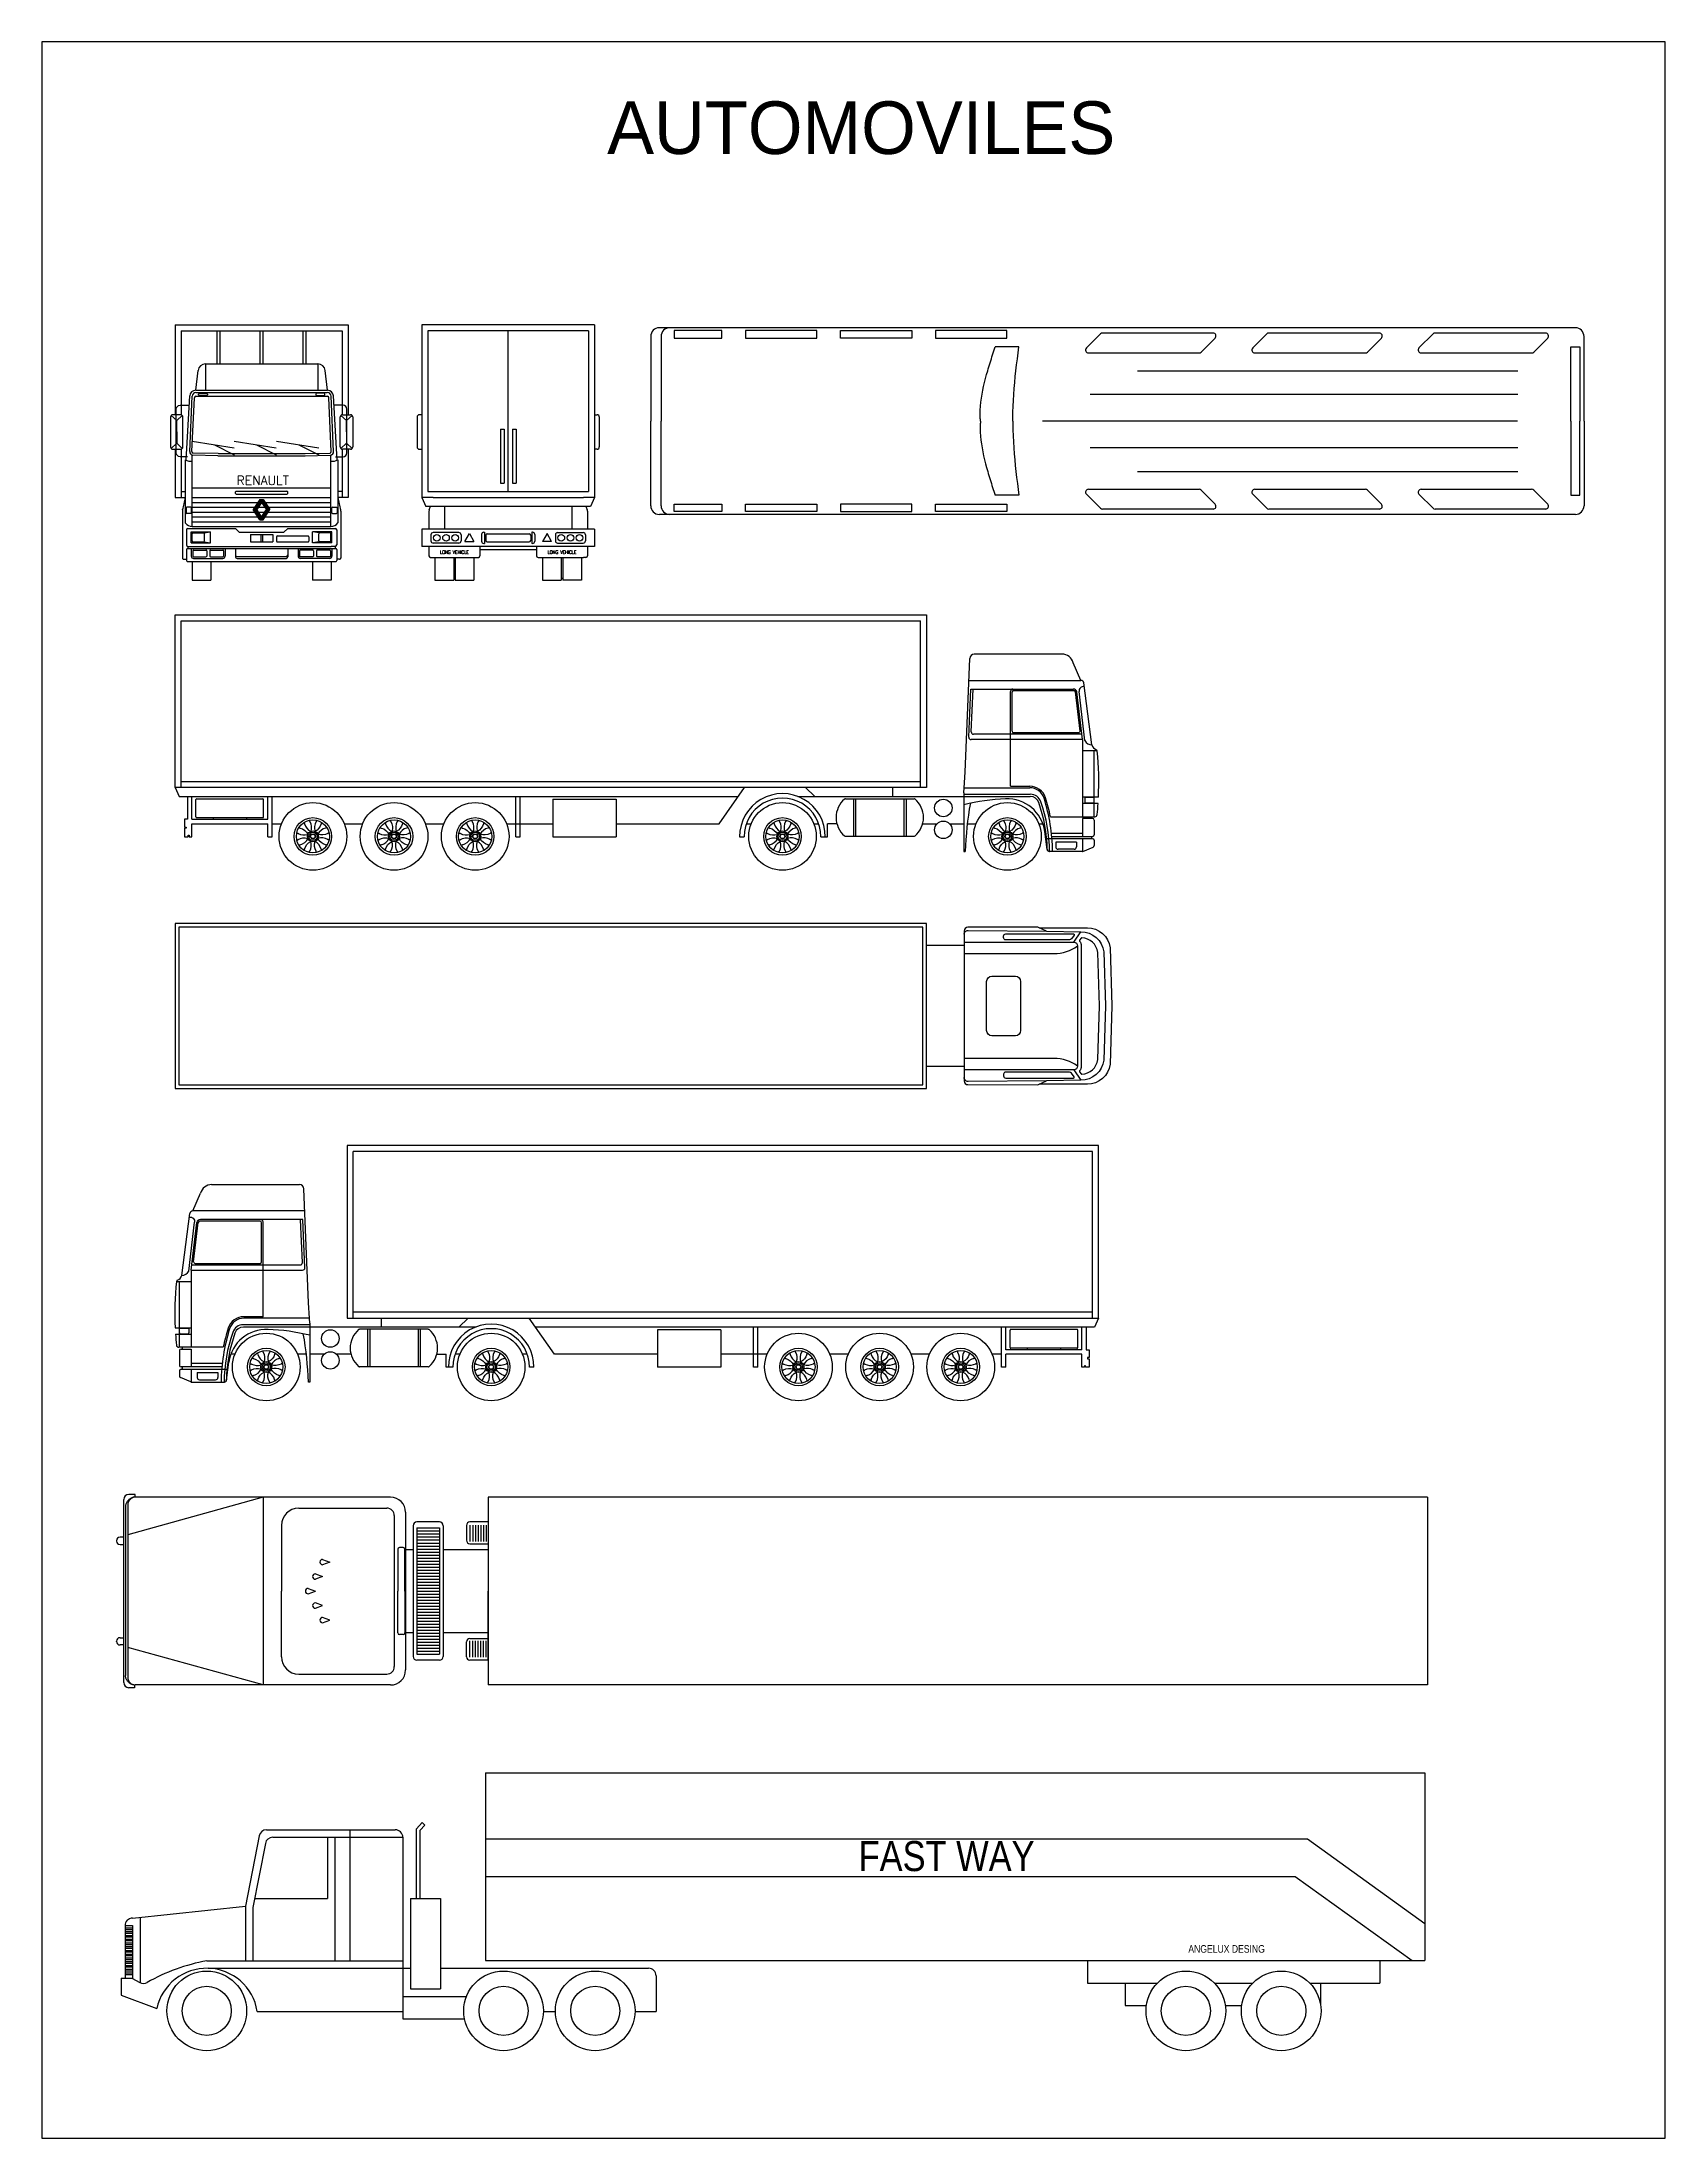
# Model space of a CAD drawing. Extents: x 149 to 250, y -977 to -912.
# Drawn here: x 149.86 to 171.46, y -940.16 to -912.26 of the extents above; entities that cross this region are included whole.
import ezdxf
from ezdxf.enums import TextEntityAlignment as Align

# ---------------------------------------------------------------- set-up
doc = ezdxf.new("R2010")
doc.units = 0
doc.header["$MEASUREMENT"] = 0
doc.layers.get('0').update_dxf_attribs({"linetype": 'CONTINUOUS'})
doc.layers.get('Defpoints').update_dxf_attribs({"linetype": 'CONTINUOUS'})
doc.layers.add('TEXTO', color=5, linetype='CONTINUOUS')
doc.layers.add('VEICOLI', color=7, linetype='CONTINUOUS')
doc.styles.add('ROMAND', font='romand')

msp = doc.modelspace()

# ---------------------------------------------------------------- texts
at = {"attachment_point": 1}
for s, insert, char_height, width in [('{\\fArial Narrow|b0|i0|c0|p34;FAST WAY}', (160.72777, -936.20657), 0.4, 5.2691569), ('{\\fArial Narrow|b0|i0|c0|p34;ANGELUX DESING}', (165.11564, -937.59236), 0.1, 2.1263881)]:
    msp.add_mtext(s, dxfattribs=dict(at, insert=insert, char_height=char_height, width=width))
at = {"layer": 'TEXTO', "insert": (157.38151, -913.0517), "char_height": 0.7, "width": 14.7708, "attachment_point": 1}
msp.add_mtext('{\\fCityBlueprint|b0|i0|c2|p2;AUTOMOVILES}', dxfattribs=at)
at = {"layer": 'VEICOLI', "style": 'ROMAND'}
msp.add_text('RENAULT', height=0.12, dxfattribs=at).set_placement((152.79844, -918.15709), align=Align.CENTER)
at = {"layer": 'VEICOLI', "style": 'ROMAND', "width": 0.85}
for p in [(155.34903, -919.05128), (156.78073, -919.05128)]:
    msp.add_text('LONG VEHICLE', height=0.045, dxfattribs=at).set_placement(p, align=Align.MIDDLE)

# ---------------------------------------------------------------- linework, layer by layer
at = {"linetype": 'Continuous'}
for p, q in [((150.9494, -934.09687), (150.9494, -931.66243)), ((150.97143, -931.75597), (150.97113, -931.765)), ((150.97113, -931.765), (150.97113, -934.00333)), ((150.97231, -931.74699), (150.97143, -931.75597)), ((150.97378, -931.73808), (150.97231, -931.74699)), ((150.97584, -931.72928), (150.97378, -931.73808)), ((150.97846, -931.72064), (150.97584, -931.72928)), ((150.98164, -931.71219), (150.97846, -931.72064)), ((150.98536, -931.70396), (150.98164, -931.71219)), ((150.98962, -931.696), (150.98536, -931.70396)), ((150.99439, -931.68833), (150.98962, -931.696)), ((150.99965, -931.68099), (150.99439, -931.68833)), ((151.00538, -931.67401), (150.99965, -931.68099)), ((151.01155, -931.66742), (151.00538, -931.67401)), ((151.01814, -931.66124), (151.01155, -931.66742)), ((151.02512, -931.65552), (151.01814, -931.66124)), ((151.03246, -931.65026), (151.02512, -931.65552)), ((151.04013, -931.64549), (151.03246, -931.65026)), ((151.0481, -931.64123), (151.04013, -931.64549)), ((151.05632, -931.6375), (151.0481, -931.64123)), ((151.06477, -931.63432), (151.05632, -931.6375)), ((151.07342, -931.6317), (151.06477, -931.63432)), ((151.08221, -931.62965), (151.07342, -931.6317)), ((151.09112, -931.62818), (151.08221, -931.62965)), ((151.10011, -931.62729), (151.09112, -931.62818)), ((153.04681, -932.00565), (153.04681, -932.87965)), ((154.8494, -932.03965), (155.1494, -932.03965)), ((154.8494, -932.07965), (155.1494, -932.07965)), ((153.04681, -933.75365), (153.04681, -932.87965)), ((154.8494, -933.71965), (155.1494, -933.71965))]:
    msp.add_line(p, q, dxfattribs=at)
for p, q in [((152.80257, -931.62965), (151.00257, -932.12965)), ((151.00257, -931.72965), (151.00257, -934.02965)), ((151.10011, -931.62729), (151.10011, -931.59343)), ((154.4994, -931.62965), (151.10257, -931.62965)), ((152.80257, -931.62965), (152.80257, -934.12965)), ((153.27681, -931.77565), (154.4494, -931.77565)), ((154.6994, -931.82965), (154.6994, -933.92965)), ((168.2994, -931.62965), (155.7994, -931.62965)), ((155.7994, -931.62965), (155.7994, -934.12965)), ((168.2994, -931.62965), (168.2994, -934.12965)), ((154.5494, -931.87565), (154.5494, -933.88365)), ((154.7994, -932.00965), (154.7994, -933.74965)), ((155.1494, -931.95965), (154.8494, -931.95965)), ((154.8494, -932.03965), (154.8494, -933.71965)), ((155.1494, -932.03965), (155.1494, -933.71965)), ((155.1994, -932.00965), (155.1994, -933.74965)), ((152.80257, -934.12965), (151.00257, -933.62965)), ((155.1494, -933.79965), (154.8494, -933.79965)), ((153.27681, -933.98365), (154.4494, -933.98365)), ((151.09112, -934.13112), (151.09112, -934.16587)), ((154.4994, -934.12965), (151.10257, -934.12965)), ((168.2994, -934.12965), (155.7994, -934.12965)), ((155.76263, -935.29709), (168.26263, -935.29709)), ((155.76263, -935.29709), (155.76263, -937.79709)), ((168.26263, -935.29709), (168.26263, -937.79709)), ((154.84528, -936.04537), (154.91827, -935.96058)), ((154.89528, -936.06392), (154.95617, -935.9932)), ((154.91827, -935.96058), (154.95617, -935.9932)), ((152.75018, -936.13806), (152.57017, -937.07328)), ((152.83277, -936.23806), (152.66837, -937.09218)), ((152.84838, -936.05696), (154.56263, -936.05696)), ((152.93097, -936.15696), (154.66263, -936.15696)), ((153.65837, -936.15696), (153.65837, -936.97328)), ((153.75837, -936.15696), (153.75837, -937.79972)), ((153.95837, -936.05696), (153.95837, -937.79972)), ((154.66263, -936.15696), (154.66263, -938.5741)), ((154.84528, -936.97328), (154.84528, -936.04537)), ((154.89528, -936.97328), (154.89528, -936.06392)), ((155.76263, -936.17785), (166.70078, -936.17785)), ((166.70078, -936.17785), (168.26263, -937.30311)), ((155.76263, -936.67785), (166.53942, -936.67785)), ((166.53942, -936.67785), (168.09292, -937.79709)), ((151.06579, -937.23209), (152.57017, -937.07328)), ((152.57017, -937.07328), (152.57017, -937.79972)), ((152.66837, -937.09218), (152.66837, -937.79972)), ((152.69125, -936.97328), (153.65837, -936.97328)), ((154.76263, -936.97328), (155.16263, -936.97328)), ((154.76263, -936.97328), (154.76263, -938.1741)), ((155.16263, -936.97328), (155.16263, -938.1741)), ((150.96579, -937.33209), (151.06579, -937.33209)), ((150.96579, -937.33209), (150.96579, -938.02985)), ((150.96579, -937.36209), (151.06579, -937.36209)), ((150.96579, -937.38209), (151.06579, -937.38209)), ((150.96579, -937.41209), (151.06579, -937.41209)), ((150.96579, -937.43209), (151.06579, -937.43209)), ((151.06579, -937.33209), (151.06579, -938.02985)), ((151.16579, -937.22154), (151.16579, -938.09117)), ((150.96579, -937.46209), (151.06579, -937.46209)), ((150.96579, -937.48209), (151.06579, -937.48209)), ((150.96579, -937.51209), (151.06579, -937.51209)), ((150.96579, -937.53209), (151.06579, -937.53209)), ((150.96579, -937.56209), (151.06579, -937.56209)), ((150.96579, -937.56209), (151.06579, -937.56209)), ((150.96579, -937.58209), (151.06579, -937.58209)), ((150.96579, -937.61209), (151.06579, -937.61209)), ((150.96579, -937.63209), (151.06579, -937.63209)), ((150.96579, -937.66209), (151.06579, -937.66209)), ((150.96579, -937.68209), (151.06579, -937.68209)), ((150.96579, -937.71209), (151.06579, -937.71209)), ((150.96579, -937.73209), (151.06579, -937.73209)), ((150.96579, -937.76209), (151.06579, -937.76209)), ((150.96579, -937.78209), (151.06579, -937.78209)), ((150.96579, -937.81209), (151.06579, -937.81209)), ((150.96579, -937.83209), (151.06579, -937.83209)), ((150.96579, -937.86209), (151.06579, -937.86209)), ((150.96579, -937.88209), (151.06579, -937.88209)), ((150.96579, -937.91209), (151.06579, -937.91209)), ((150.96579, -937.93209), (151.06579, -937.93209)), ((150.96579, -937.96209), (151.06579, -937.96209)), ((150.96579, -937.98209), (151.06579, -937.98209)), ((152.05269, -937.79972), (154.66263, -937.79972)), ((152.07166, -937.89998), (154.76263, -937.89998)), ((155.16263, -937.89998), (157.93293, -937.89998)), ((155.76263, -937.79709), (168.26263, -937.79709)), ((163.77299, -937.79709), (163.77299, -938.09709)), ((167.66263, -937.79709), (167.66263, -938.09709)), ((150.91263, -938.02985), (150.91263, -938.25985)), ((150.91263, -938.02985), (151.05434, -938.02985)), ((150.91263, -938.25985), (151.38783, -938.4368)), ((151.05434, -938.02985), (151.16258, -938.08947)), ((154.66263, -938.2741), (155.50922, -938.2741)), ((154.76263, -938.1741), (155.16263, -938.1741)), ((158.03293, -937.99998), (158.03293, -938.4741)), ((163.77299, -938.09709), (164.70299, -938.09709)), ((164.27299, -938.09709), (164.27299, -938.39709)), ((165.46226, -938.09709), (165.97299, -938.09709)), ((166.73226, -938.09709), (167.66263, -938.09709)), ((166.87806, -938.39709), (166.87806, -938.09709)), ((152.7245, -938.4741), (154.66263, -938.4741)), ((156.53295, -938.4741), (156.69291, -938.4741)), ((157.75295, -938.4741), (158.03293, -938.4741)), ((164.27299, -938.39709), (164.55719, -938.39709)), ((165.60806, -938.39709), (165.82719, -938.39709)), ((154.66263, -938.5741), (155.47291, -938.5741))]:
    msp.add_line(p, q)
for points in [[(151.10011, -931.59343), (151.0184, -931.59343)], [(154.8494, -932.11965), (155.1494, -932.11965)], [(155.50964, -932.00565), (155.50964, -932.20341)], [(155.7994, -931.95965), (155.55564, -931.95965)], [(155.55564, -932.00191), (155.55564, -932.21923)], [(155.59186, -932.00191), (155.59186, -932.21923)], [(155.62808, -932.00191), (155.62808, -932.21923)], [(155.6643, -932.00191), (155.6643, -932.21923)], [(155.70052, -932.00191), (155.70052, -932.21923)], [(155.73674, -932.00191), (155.73674, -932.21923)], [(155.77296, -932.00191), (155.77296, -932.21923)], [(155.7994, -931.95965), (155.7994, -932.87965)], [(150.85281, -932.20867), (150.85281, -932.21326)], [(150.9494, -932.16267), (150.89881, -932.16267)], [(150.89881, -932.25926), (150.9494, -932.25926)], [(154.59456, -932.323), (154.59456, -932.87965)], [(154.66814, -932.3), (154.61756, -932.3)], [(154.69114, -932.87965), (154.69114, -932.323)], [(154.6994, -932.32765), (154.7994, -932.32765)], [(154.8494, -932.15965), (155.1494, -932.15965)], [(154.8494, -932.19965), (155.1494, -932.19965)], [(154.8494, -932.23965), (155.1494, -932.23965)], [(154.8494, -932.27965), (155.1494, -932.27965)], [(154.8494, -932.31965), (155.1494, -932.31965)], [(154.8494, -932.35965), (155.1494, -932.35965)], [(154.8494, -932.39965), (155.1494, -932.39965)], [(155.1994, -932.32765), (155.7994, -932.32765)], [(155.55564, -932.24941), (155.7994, -932.24941)], [(153.49834, -932.65025), (153.59493, -932.68647), (153.49834, -932.72269)], [(153.59493, -932.45708), (153.69152, -932.4933), (153.59493, -932.52952)], [(154.8494, -932.43965), (155.1494, -932.43965)], [(154.8494, -932.47965), (155.1494, -932.47965)], [(154.8494, -932.51965), (155.1494, -932.51965)], [(154.8494, -932.55965), (155.1494, -932.55965)], [(154.8494, -932.59965), (155.1494, -932.59965)], [(154.8494, -932.63965), (155.1494, -932.63965)], [(154.8494, -932.67965), (155.1494, -932.67965)], [(153.40175, -932.84343), (153.49834, -932.87965)], [(153.40175, -932.91587), (153.49834, -932.87965)], [(154.59455, -933.4363), (154.59455, -932.87965)], [(154.69114, -932.87965), (154.69114, -933.4363)], [(154.8494, -932.71965), (155.1494, -932.71965)], [(154.8494, -932.75965), (155.1494, -932.75965)], [(154.8494, -932.79965), (155.1494, -932.79965)], [(154.8494, -932.83965), (155.1494, -932.83965)], [(154.8494, -932.87965), (155.1494, -932.87965)], [(154.8494, -932.91965), (155.1494, -932.91965)], [(154.8494, -932.95965), (155.1494, -932.95965)], [(155.7994, -933.79965), (155.7994, -932.87965)], [(153.49834, -933.10905), (153.59493, -933.07283), (153.49834, -933.03661)], [(153.59493, -933.30222), (153.69152, -933.266), (153.59493, -933.22978)], [(154.8494, -932.99965), (155.1494, -932.99965)], [(154.8494, -933.03965), (155.1494, -933.03965)], [(154.8494, -933.07965), (155.1494, -933.07965)], [(154.8494, -933.11965), (155.1494, -933.11965)], [(154.8494, -933.15965), (155.1494, -933.15965)], [(154.8494, -933.19965), (155.1494, -933.19965)], [(154.8494, -933.23965), (155.1494, -933.23965)], [(150.89881, -933.50004), (150.9494, -933.50004)], [(154.66814, -933.4593), (154.61755, -933.4593)], [(154.6994, -933.43165), (154.7994, -933.43165)], [(154.8494, -933.27965), (155.1494, -933.27965)], [(154.8494, -933.31965), (155.1494, -933.31965)], [(154.8494, -933.35965), (155.1494, -933.35965)], [(154.8494, -933.39965), (155.1494, -933.39965)], [(154.8494, -933.43965), (155.1494, -933.43965)], [(154.8494, -933.47965), (155.1494, -933.47965)], [(154.8494, -933.51965), (155.1494, -933.51965)], [(155.1994, -933.43165), (155.7994, -933.43165)], [(155.55564, -933.50989), (155.7994, -933.50989)], [(150.85281, -933.55063), (150.85281, -933.54604)], [(150.9494, -933.59663), (150.89881, -933.59663)], [(154.8494, -933.55965), (155.1494, -933.55965)], [(154.8494, -933.59965), (155.1494, -933.59965)], [(154.8494, -933.63965), (155.1494, -933.63965)], [(154.8494, -933.67965), (155.1494, -933.67965)], [(155.50964, -933.75365), (155.50964, -933.55589)], [(155.55564, -933.75739), (155.55564, -933.54007)], [(155.7994, -933.79965), (155.55564, -933.79965)], [(155.59186, -933.75739), (155.59186, -933.54007)], [(155.62808, -933.75739), (155.62808, -933.54007)], [(155.6643, -933.75739), (155.6643, -933.54007)], [(155.70052, -933.75739), (155.70052, -933.54007)], [(155.73674, -933.75739), (155.73674, -933.54007)], [(155.77296, -933.75739), (155.77296, -933.54007)], [(151.09112, -934.13112), (151.08221, -934.12965), (151.07342, -934.1276), (151.06477, -934.12498), (151.05632, -934.1218), (151.0481, -934.11807), (151.04013, -934.11381), (151.03246, -934.10905), (151.02512, -934.10379), (151.01814, -934.09806), (151.01155, -934.09188), (151.00538, -934.08529), (150.99965, -934.07831), (150.99439, -934.07097), (150.98962, -934.0633), (150.98536, -934.05534), (150.98164, -934.04711), (150.97846, -934.03866), (150.97584, -934.03002), (150.97378, -934.02122), (150.97231, -934.01231), (150.97143, -934.00333)], [(151.09112, -934.16587), (151.0184, -934.16587)]]:
    msp.add_lwpolyline(points, dxfattribs=at)
for centre, radius in [((152.05269, -938.46702), 0.53007), ((156.00293, -938.46702), 0.53007), ((157.22293, -938.46702), 0.53007), ((165.08263, -938.46702), 0.53007), ((166.35263, -938.46702), 0.53007), ((152.05269, -938.46702), 0.32668), ((156.00293, -938.46702), 0.32668), ((157.22293, -938.46702), 0.32668), ((165.08263, -938.46702), 0.32668), ((166.35263, -938.46702), 0.32668)]:
    msp.add_circle(centre, radius)
for centre, radius, start, end in [((151.0184, -931.66243), 0.069, 90, 180), ((153.27681, -932.00565), 0.23, 90, 180), ((155.55564, -932.00565), 0.046, 90, 180), ((150.89881, -932.20867), 0.046, 90, 180), ((150.89881, -932.21326), 0.046, 180, 270), ((154.61756, -932.323), 0.023, 90, 180), ((154.66814, -932.323), 0.023, 0, 90), ((155.55564, -932.20341), 0.046, 180, 270), ((153.49834, -932.68647), 0.03622, 90, 270), ((153.59493, -932.4933), 0.03622, 90, 270), ((153.40175, -932.87965), 0.03622, 90, 180), ((153.40175, -932.87965), 0.03622, 180, 270), ((153.49834, -933.07283), 0.03622, 90, 270), ((153.59493, -933.266), 0.03622, 90, 270), ((150.89881, -933.54604), 0.046, 90, 180), ((154.61755, -933.4363), 0.023, 180, 270), ((154.66814, -933.4363), 0.023, 270, 0), ((155.55564, -933.55589), 0.046, 90, 180), ((150.89881, -933.55063), 0.046, 180, 270), ((153.27681, -933.75365), 0.23, 180, 270), ((155.55564, -933.75365), 0.046, 180, 270), ((151.0184, -934.09687), 0.069, 180, 270)]:
    msp.add_arc(centre, radius, start, end, dxfattribs=at)
for centre, radius, start, end in [((151.10257, -931.72965), 0.1, 90, 180), ((154.4494, -931.87565), 0.1, 0, 90), ((154.4994, -931.82965), 0.2, 0, 90), ((154.8494, -932.00965), 0.05, 90, 180), ((155.1494, -932.00965), 0.05, 0, 90), ((154.8494, -933.74965), 0.05, 180, 270), ((155.1494, -933.74965), 0.05, 270, 0), ((151.10257, -934.02965), 0.1, 180, 270), ((154.4494, -933.88365), 0.1, 270, 0), ((154.4994, -933.92965), 0.2, 270, 0), ((152.84838, -936.15696), 0.1, 90, 169.104836), ((152.93097, -936.25696), 0.1, 90, 169.104836), ((154.56263, -936.15696), 0.1, 0, 90), ((151.06579, -937.33209), 0.1, 90, 180), ((152.54385, -940.37664), 2.62331, 100.791129, 119.306836), ((152.05269, -938.57978), 0.68007, 8.940561, 167.862694), ((157.93293, -937.99998), 0.1, 0, 90), ((151.21083, -938.00188), 0.1, 241.152141, 299.306836)]:
    msp.add_arc(centre, radius, start, end)
at = {"layer": 'Defpoints'}
msp.add_lwpolyline([(149.85979, -940.16017), (171.45979, -940.16017), (171.45979, -912.26017), (149.85979, -912.26017)], close=True, dxfattribs=at)
at = {"layer": 'VEICOLI'}
for p, q in [((151.6333, -916.02395), (153.9333, -916.02395)), ((151.6333, -916.02395), (151.6333, -917.22157)), ((151.7133, -916.10395), (153.8533, -916.10395)), ((151.7133, -916.10395), (151.7133, -917.22226)), ((152.1902, -916.54684), (152.1902, -916.10395)), ((152.2302, -916.54684), (152.2302, -916.10395)), ((152.7633, -916.54684), (152.7633, -916.10395)), ((152.8033, -916.54684), (152.8033, -916.10395)), ((153.3364, -916.54684), (153.3364, -916.10395)), ((153.3764, -916.54684), (153.3764, -916.10395)), ((153.8533, -916.10395), (153.8533, -917.22226)), ((153.9333, -916.02395), (153.9333, -917.22157)), ((157.21488, -916.02395), (154.91488, -916.02395)), ((154.91488, -916.02395), (154.91488, -917.22157)), ((154.99488, -916.10395), (154.99488, -918.24395)), ((157.13488, -916.10395), (154.99488, -916.10395)), ((156.06488, -918.24395), (156.06488, -916.10395)), ((157.13488, -916.10395), (157.13488, -918.24395)), ((157.21488, -916.02395), (157.21488, -917.22157)), ((151.9065, -916.89684), (151.93744, -916.6351)), ((152.03675, -916.54684), (153.52986, -916.54684)), ((152.03675, -916.54684), (152.03675, -916.89684)), ((153.52986, -916.54684), (153.52986, -916.89684)), ((153.66011, -916.89684), (153.62917, -916.6351)), ((151.77794, -917.82778), (151.82663, -916.97218)), ((151.82648, -917.7095), (151.85924, -916.97386)), ((151.85645, -917.71084), (151.88829, -916.99588)), ((151.9065, -916.89684), (153.66011, -916.89684)), ((151.90827, -916.97677), (153.65834, -916.97677)), ((151.90915, -916.92677), (153.65746, -916.92677)), ((151.94293, -916.95652), (151.94293, -916.94696)), ((151.95293, -916.93696), (152.05109, -916.93696)), ((152.05109, -916.96652), (151.95293, -916.96652)), ((152.06109, -916.94696), (152.06109, -916.95652)), ((153.50552, -916.94696), (153.50552, -916.95652)), ((153.61368, -916.93696), (153.51552, -916.93696)), ((153.51552, -916.96652), (153.61368, -916.96652)), ((153.62368, -916.95652), (153.62368, -916.94696)), ((153.71016, -917.71084), (153.67832, -916.99588)), ((153.74013, -917.7095), (153.70737, -916.97386)), ((153.78867, -917.82778), (153.73998, -916.97218)), ((151.57078, -917.25157), (151.57078, -917.65153)), ((151.57956, -917.23036), (151.65383, -917.30127)), ((151.6333, -917.22157), (151.60078, -917.22157)), ((151.70689, -917.22157), (151.6333, -917.22157)), ((151.65383, -917.30127), (151.7281, -917.23036)), ((151.65383, -917.45155), (151.65383, -917.30127)), ((151.73689, -917.65153), (151.73689, -917.25157)), ((153.82972, -917.65153), (153.82972, -917.25157)), ((153.91278, -917.30127), (153.83851, -917.23036)), ((153.85972, -917.22157), (153.9333, -917.22157)), ((153.98705, -917.23036), (153.91278, -917.30127)), ((153.91278, -917.45155), (153.91278, -917.30127)), ((153.9333, -917.22157), (153.96583, -917.22157)), ((153.99583, -917.25157), (153.99583, -917.65153)), ((154.85235, -917.25157), (154.85235, -917.65153)), ((154.91488, -917.22157), (154.88235, -917.22157)), ((154.91488, -917.22157), (154.91488, -917.68153)), ((157.21488, -917.22157), (157.21488, -917.68153)), ((157.21488, -917.22157), (157.2474, -917.22157)), ((157.2774, -917.25157), (157.2774, -917.65153)), ((151.57956, -917.67275), (151.65383, -917.60184)), ((151.65383, -917.45155), (151.65383, -917.60184)), ((151.65383, -917.60184), (151.7281, -917.67275)), ((151.85766, -917.57431), (152.41948, -917.66352)), ((152.15664, -917.62179), (152.41948, -917.75711)), ((152.41701, -917.57431), (152.97883, -917.66352)), ((152.71599, -917.62179), (152.97883, -917.75711)), ((152.98136, -917.57431), (153.54318, -917.66352)), ((153.28034, -917.62179), (153.54318, -917.75711)), ((153.91278, -917.60184), (153.83851, -917.67275)), ((153.91278, -917.45155), (153.91278, -917.60184)), ((153.98705, -917.67275), (153.91278, -917.60184)), ((155.96104, -917.41487), (155.96104, -918.13328)), ((155.96104, -917.41487), (156.00882, -917.41487)), ((156.00882, -917.41487), (156.00882, -918.13328)), ((156.12093, -917.41487), (156.12093, -918.13328)), ((156.12093, -917.41487), (156.16872, -917.41487)), ((156.16872, -917.41487), (156.16872, -918.13328)), ((151.60078, -917.68153), (151.6333, -917.68153)), ((151.6333, -917.68153), (151.70689, -917.68153)), ((151.6333, -917.68153), (151.6333, -918.32395)), ((151.7133, -917.68084), (151.7133, -918.32395)), ((151.76768, -917.82301), (151.76768, -918.66244)), ((151.86043, -918.71099), (151.86043, -917.7598)), ((152.20224, -917.76864), (151.86944, -917.76193)), ((152.20285, -917.73865), (151.87224, -917.73198)), ((152.2092, -917.73913), (153.35741, -917.73913)), ((152.2092, -917.76913), (153.35741, -917.76913)), ((153.36376, -917.73865), (153.69437, -917.73198)), ((153.36437, -917.76864), (153.69717, -917.76193)), ((153.70618, -918.71099), (153.70618, -917.7598)), ((153.79893, -917.82301), (153.79893, -918.66244)), ((153.8533, -917.68084), (153.8533, -918.32395)), ((153.9333, -917.68153), (153.85972, -917.68153)), ((153.96583, -917.68153), (153.9333, -917.68153)), ((153.9333, -917.68153), (153.9333, -918.32395)), ((154.88235, -917.68153), (154.91488, -917.68153)), ((154.91488, -917.68153), (154.91488, -918.32395)), ((157.21488, -917.68153), (157.21488, -918.32395)), ((157.2474, -917.68153), (157.21488, -917.68153)), ((155.96104, -918.13328), (156.00882, -918.13328)), ((156.12093, -918.13328), (156.16872, -918.13328)), ((151.6333, -918.32395), (151.76768, -918.32395)), ((151.7133, -918.24395), (151.76768, -918.24395)), ((151.77768, -918.46297), (151.77768, -918.52618)), ((151.84043, -918.45297), (151.78768, -918.45297)), ((151.85043, -918.52618), (151.85043, -918.46297)), ((151.86043, -918.19494), (153.70618, -918.19494)), ((151.86043, -918.32395), (153.70618, -918.32395)), ((151.86043, -918.38846), (152.73543, -918.38846)), ((151.86043, -918.45297), (152.69302, -918.45297)), ((152.4359, -918.26895), (152.4359, -918.24994)), ((152.4459, -918.23994), (153.12071, -918.23994)), ((152.4459, -918.27895), (153.12071, -918.27895)), ((152.76103, -918.34954), (152.67181, -918.48522)), ((152.77299, -918.34954), (152.68378, -918.48522)), ((152.78496, -918.34954), (152.69575, -918.48522)), ((152.79693, -918.34954), (152.70772, -918.48522)), ((152.80724, -918.35206), (152.71968, -918.48522)), ((152.74089, -918.45297), (152.82572, -918.45297)), ((152.76103, -918.34954), (152.80558, -918.34954)), ((152.7833, -918.38846), (152.84693, -918.48522)), ((152.78929, -918.37936), (152.85889, -918.48522)), ((152.79527, -918.37026), (152.87086, -918.48522)), ((152.80126, -918.36116), (152.88283, -918.48522)), ((152.80558, -918.34954), (152.8948, -918.48522)), ((152.83118, -918.38846), (153.70618, -918.38846)), ((152.87359, -918.45297), (153.70618, -918.45297)), ((153.13071, -918.26895), (153.13071, -918.24994)), ((153.71618, -918.52618), (153.71618, -918.46297)), ((153.72618, -918.45297), (153.77893, -918.45297)), ((153.78893, -918.46297), (153.78893, -918.52618)), ((153.8533, -918.24395), (153.79893, -918.24395)), ((153.9333, -918.32395), (153.79893, -918.32395)), ((154.91488, -918.32395), (154.96829, -918.44215)), ((155.06488, -918.32395), (154.91488, -918.32395)), ((155.03021, -918.44215), (154.96829, -918.44215)), ((154.99488, -918.24395), (157.13488, -918.24395)), ((157.09954, -918.44215), (155.03021, -918.44215)), ((155.06488, -918.32395), (157.06488, -918.32395)), ((155.21802, -918.44215), (155.21802, -918.74419)), ((156.91174, -918.44215), (156.91174, -918.74419)), ((157.21488, -918.32395), (157.06488, -918.32395)), ((157.16146, -918.44215), (157.09954, -918.44215)), ((157.21488, -918.32395), (157.16146, -918.44215)), ((151.72869, -918.50558), (151.72869, -919.12639)), ((151.84043, -918.53618), (151.78768, -918.53618)), ((151.8033, -918.73543), (152.4359, -918.73543)), ((151.86043, -918.51747), (152.69302, -918.51747)), ((151.86043, -918.58198), (152.73543, -918.58198)), ((151.86043, -918.64649), (153.70618, -918.64649)), ((151.86043, -918.71099), (153.70618, -918.71099)), ((152.4359, -918.73543), (152.4859, -918.78543)), ((152.71968, -918.48522), (152.67181, -918.48522)), ((152.76103, -918.6209), (152.67181, -918.48522)), ((152.76535, -918.60928), (152.68378, -918.48522)), ((152.77134, -918.60018), (152.69575, -918.48522)), ((152.77732, -918.59108), (152.70772, -918.48522)), ((152.7833, -918.58198), (152.71968, -918.48522)), ((152.74089, -918.51747), (152.82572, -918.51747)), ((152.75937, -918.61838), (152.84693, -918.48522)), ((152.76103, -918.6209), (152.80558, -918.6209)), ((152.76968, -918.6209), (152.85889, -918.48522)), ((152.78165, -918.6209), (152.87086, -918.48522)), ((152.79362, -918.6209), (152.88283, -918.48522)), ((152.80558, -918.6209), (152.8948, -918.48522)), ((152.83118, -918.58198), (153.70618, -918.58198)), ((152.84693, -918.48522), (152.8948, -918.48522)), ((152.87359, -918.51747), (153.70618, -918.51747)), ((153.08071, -918.78543), (153.13071, -918.73543)), ((153.13071, -918.73543), (153.7633, -918.73543)), ((153.72618, -918.53618), (153.77893, -918.53618)), ((153.83792, -918.50558), (153.83792, -919.12639)), ((154.91488, -918.74419), (154.91488, -918.97763)), ((155.01026, -918.74419), (154.91488, -918.74419)), ((155.01026, -918.50558), (155.01026, -918.74419)), ((157.11949, -918.74419), (155.01026, -918.74419)), ((157.11949, -918.50558), (157.11949, -918.74419)), ((157.21488, -918.74419), (157.11949, -918.74419)), ((157.21488, -918.74419), (157.21488, -918.97763)), ((151.7833, -918.75543), (151.7833, -918.92349)), ((151.7833, -918.92349), (151.7833, -918.95395)), ((151.7833, -919.01395), (151.7833, -919.16395)), ((151.7933, -919.00395), (153.7733, -919.00395)), ((151.8033, -918.97395), (151.85745, -918.97395)), ((151.8033, -918.97395), (151.8033, -919.00395)), ((151.84791, -918.78239), (152.10438, -918.78239)), ((151.84791, -918.78239), (151.86588, -918.79633)), ((151.84791, -918.927), (151.84791, -918.78239)), ((151.84791, -918.927), (151.86588, -918.91306)), ((151.84791, -918.927), (152.10438, -918.927)), ((151.84791, -919.00395), (151.84791, -919.10395)), ((151.85745, -918.97395), (153.70915, -918.97395)), ((151.86006, -918.9027), (151.86006, -918.80669)), ((151.87221, -918.79454), (152.01008, -918.79454)), ((151.87221, -918.91485), (152.01008, -918.91485)), ((151.87791, -919.02395), (152.04291, -919.02395)), ((152.01641, -918.79633), (152.10438, -918.78239)), ((152.01641, -918.91306), (152.10438, -918.927)), ((152.02223, -918.9027), (152.02223, -918.80669)), ((152.10291, -919.02395), (152.26791, -919.02395)), ((152.10438, -918.927), (152.10438, -918.78239)), ((152.29791, -919.00395), (152.29791, -919.10395)), ((152.4359, -919.00395), (152.4359, -919.11395)), ((152.4859, -918.78543), (153.08071, -918.78543)), ((152.6333, -918.81543), (152.9333, -918.81543)), ((152.6333, -918.81543), (152.6333, -918.91543)), ((152.6333, -918.91543), (152.9333, -918.91543)), ((152.7733, -918.81543), (152.7733, -918.91543)), ((152.7933, -918.81543), (152.7933, -918.91543)), ((152.9333, -918.81543), (152.9333, -918.91543)), ((152.9833, -918.84543), (152.9833, -918.90543)), ((152.9933, -918.83543), (153.40223, -918.83543)), ((152.9933, -918.91543), (153.40223, -918.91543)), ((153.13071, -919.00395), (153.13071, -919.11395)), ((153.2687, -919.00395), (153.2687, -919.10395)), ((153.4637, -919.02395), (153.2987, -919.02395)), ((153.41223, -918.84543), (153.41223, -918.90543)), ((153.7187, -918.78239), (153.46223, -918.78239)), ((153.5502, -918.79633), (153.46223, -918.78239)), ((153.46223, -918.927), (153.46223, -918.78239)), ((153.5502, -918.91306), (153.46223, -918.927)), ((153.7187, -918.927), (153.46223, -918.927)), ((153.6887, -919.02395), (153.5237, -919.02395)), ((153.54438, -918.9027), (153.54438, -918.80669)), ((153.6944, -918.79454), (153.55653, -918.79454)), ((153.6944, -918.91485), (153.55653, -918.91485)), ((153.7187, -918.78239), (153.70073, -918.79633)), ((153.7187, -918.927), (153.70073, -918.91306)), ((153.70655, -918.9027), (153.70655, -918.80669)), ((153.7633, -918.97395), (153.70915, -918.97395)), ((153.7187, -918.927), (153.7187, -918.78239)), ((153.7187, -919.00395), (153.7187, -919.10395)), ((153.7633, -918.97395), (153.7633, -919.00395)), ((153.7833, -918.75543), (153.7833, -918.92349)), ((153.7833, -918.92349), (153.7833, -918.95395)), ((153.7833, -919.01395), (153.7833, -919.16395)), ((155.01026, -918.97763), (154.91488, -918.97763)), ((157.11949, -918.97763), (155.01026, -918.97763)), ((155.01026, -918.97763), (155.01026, -919.10059)), ((155.03712, -918.82087), (155.03712, -918.90095)), ((155.40712, -918.79087), (155.06712, -918.79087)), ((155.40712, -918.93095), (155.06712, -918.93095)), ((155.43712, -918.82087), (155.43712, -918.90095)), ((155.48773, -918.90836), (155.54773, -918.80444)), ((155.48773, -918.90836), (155.60773, -918.90836)), ((155.54773, -918.80444), (155.60773, -918.90836)), ((155.68779, -918.97763), (155.68779, -919.10059)), ((156.44196, -919.02105), (155.68779, -919.02105)), ((155.71056, -918.81591), (155.71056, -918.90591)), ((155.74056, -918.78591), (155.75056, -918.78591)), ((155.74056, -918.93591), (155.75056, -918.93591)), ((155.75056, -918.78591), (155.75056, -918.93591)), ((155.76488, -918.82591), (155.76488, -918.89591)), ((155.78488, -918.80591), (156.34488, -918.80591)), ((155.78488, -918.91591), (156.34488, -918.91591)), ((156.36488, -918.82591), (156.36488, -918.89591)), ((156.38919, -918.78591), (156.37919, -918.78591)), ((156.37919, -918.78591), (156.37919, -918.93591)), ((156.38919, -918.93591), (156.37919, -918.93591)), ((156.41919, -918.81591), (156.41919, -918.90591)), ((156.44196, -918.97763), (156.44196, -919.10059)), ((156.58202, -918.80444), (156.52202, -918.90836)), ((156.64202, -918.90836), (156.52202, -918.90836)), ((156.64202, -918.90836), (156.58202, -918.80444)), ((156.69264, -918.82087), (156.69264, -918.90095)), ((156.72264, -918.79087), (157.06264, -918.79087)), ((156.72264, -918.93095), (157.06264, -918.93095)), ((157.09264, -918.82087), (157.09264, -918.90095)), ((157.21488, -918.97763), (157.11949, -918.97763)), ((157.11949, -918.97763), (157.11949, -919.10059)), ((151.74869, -919.14639), (151.7833, -919.14639)), ((151.7933, -919.17395), (153.7733, -919.17395)), ((151.85745, -919.17395), (151.85745, -919.42395)), ((151.86791, -919.03395), (151.86791, -919.10395)), ((151.87791, -919.11395), (152.04291, -919.11395)), ((151.87791, -919.13395), (152.26791, -919.13395)), ((152.05291, -919.03395), (152.05291, -919.10395)), ((152.09291, -919.03395), (152.09291, -919.10395)), ((152.10291, -919.11395), (152.26791, -919.11395)), ((152.10745, -919.17395), (152.10745, -919.42395)), ((152.27791, -919.03395), (152.27791, -919.10395)), ((152.4559, -919.11024), (153.11071, -919.11024)), ((152.4559, -919.13395), (153.11071, -919.13395)), ((153.2887, -919.03395), (153.2887, -919.10395)), ((153.4637, -919.11395), (153.2987, -919.11395)), ((153.6887, -919.13395), (153.2987, -919.13395)), ((153.45915, -919.17395), (153.45915, -919.42395)), ((153.4737, -919.03395), (153.4737, -919.10395)), ((153.5137, -919.03395), (153.5137, -919.10395)), ((153.6887, -919.11395), (153.5237, -919.11395)), ((153.6987, -919.03395), (153.6987, -919.10395)), ((153.70915, -919.17395), (153.70915, -919.42395)), ((153.81792, -919.14639), (153.7833, -919.14639)), ((155.03026, -919.12059), (155.06488, -919.12059)), ((155.06488, -919.12059), (155.13903, -919.12059)), ((155.08903, -919.12059), (155.08903, -919.42395)), ((155.13903, -919.12059), (155.66779, -919.12059)), ((155.33903, -919.12059), (155.33903, -919.39889)), ((155.35903, -919.12059), (155.35903, -919.39889)), ((155.60903, -919.12059), (155.60903, -919.42395)), ((156.46196, -919.12059), (156.99073, -919.12059)), ((156.52073, -919.12059), (156.52073, -919.42395)), ((156.77073, -919.12059), (156.77073, -919.39889)), ((156.79073, -919.12059), (156.79073, -919.39889)), ((156.99073, -919.12059), (157.06488, -919.12059)), ((157.04073, -919.12059), (157.04073, -919.42395)), ((157.09949, -919.12059), (157.06488, -919.12059)), ((151.85745, -919.42395), (152.10745, -919.42395)), ((153.70915, -919.42395), (153.45915, -919.42395)), ((155.08903, -919.42395), (155.33903, -919.42395)), ((155.35903, -919.39889), (155.33903, -919.39889)), ((155.33903, -919.39889), (155.33903, -919.42395)), ((155.35903, -919.39889), (155.35903, -919.42395)), ((155.35903, -919.42395), (155.60903, -919.42395)), ((156.52073, -919.42395), (156.77073, -919.42395)), ((156.77073, -919.39889), (156.79073, -919.39889)), ((156.77073, -919.39889), (156.77073, -919.42395)), ((156.79073, -919.39889), (156.79073, -919.42395)), ((157.04073, -919.42395), (156.79073, -919.42395)), ((151.6333, -919.88515), (161.63329, -919.88515)), ((151.6333, -919.88515), (161.63329, -919.88515)), ((151.6333, -922.18515), (151.6333, -919.88515)), ((151.6333, -922.18515), (151.6333, -919.88515)), ((151.7133, -919.96515), (161.55329, -919.96515)), ((151.7133, -922.18515), (151.7133, -919.96515)), ((161.55329, -922.18515), (161.55329, -919.96515)), ((161.63329, -919.88515), (161.63329, -922.18515)), ((163.43506, -920.40803), (162.26739, -920.40803)), ((162.14404, -921.98027), (162.20744, -920.46552)), ((163.68498, -920.75803), (163.58081, -920.52257)), ((162.19355, -921.51467), (162.22036, -920.87425)), ((162.1952, -920.75803), (163.68498, -920.75803)), ((162.22036, -920.87425), (163.58438, -920.87425)), ((162.22651, -921.44467), (162.25033, -920.87551)), ((162.74952, -922.16622), (162.74952, -920.90425)), ((162.76952, -921.43593), (162.76952, -920.91425)), ((162.78952, -920.89425), (163.59266, -920.89425)), ((163.67405, -921.43359), (163.61252, -920.91191)), ((163.70744, -921.54593), (163.63253, -920.9108)), ((163.7391, -921.55826), (163.66233, -920.90729)), ((163.83277, -921.61605), (163.72457, -920.79237)), ((163.69918, -921.47593), (162.25648, -921.47593)), ((163.65419, -921.45593), (162.78952, -921.45593)), ((163.70744, -921.54593), (162.22353, -921.54593)), ((163.70744, -921.54593), (163.70744, -922.57218)), ((163.90402, -921.69734), (163.70744, -921.69734)), ((163.86203, -922.57218), (163.86203, -921.69734)), ((162.13329, -922.18622), (162.14404, -921.98027)), ((161.63329, -922.18515), (151.6333, -922.18515)), ((151.6333, -922.18515), (151.68672, -922.30334)), ((151.68672, -922.30334), (159.12465, -922.30334)), ((151.7133, -922.10515), (161.55329, -922.10515)), ((151.79601, -922.30334), (151.79601, -922.60538)), ((151.85335, -922.60538), (151.85335, -922.30334)), ((151.90938, -922.57538), (151.90938, -922.34538)), ((151.91938, -922.33538), (152.79938, -922.33538)), ((152.80938, -922.57538), (152.80938, -922.34538)), ((152.8654, -922.60538), (152.8654, -922.30334)), ((152.9254, -922.83882), (152.9254, -922.30334)), ((156.1654, -922.83882), (156.1654, -922.30334)), ((156.2254, -922.83882), (156.2254, -922.30334)), ((156.65737, -922.34106), (157.49973, -922.34106)), ((156.65737, -922.34106), (156.65737, -922.83882)), ((157.49973, -922.34106), (157.49973, -922.83882)), ((158.87155, -922.66538), (159.20728, -922.18515)), ((159.91998, -922.30334), (162.12981, -922.30334)), ((160.01989, -922.18515), (160.14391, -922.30334)), ((160.55369, -922.33334), (161.4656, -922.33334)), ((160.65767, -922.33334), (160.65767, -922.83334)), ((160.68767, -922.33334), (160.68767, -922.83334)), ((161.17831, -922.18515), (161.17831, -922.30334)), ((161.33163, -922.33334), (161.33163, -922.83334)), ((161.36163, -922.33334), (161.36163, -922.83334)), ((162.12981, -922.25292), (162.13329, -922.18622)), ((162.12981, -922.25292), (162.12981, -923.03515)), ((162.12981, -922.27334), (163.01241, -922.27334)), ((162.12981, -922.30334), (163.01241, -922.30334)), ((162.13329, -922.18622), (163.00459, -922.18622)), ((162.74952, -922.16622), (163.00459, -922.16622)), ((163.91955, -922.31416), (163.70744, -922.31416)), ((163.73744, -922.32916), (163.73744, -922.38238)), ((163.85203, -922.31916), (163.74744, -922.31916)), ((151.75828, -922.60538), (151.75828, -922.71033)), ((151.79601, -922.60538), (151.75828, -922.60538)), ((151.85335, -922.60538), (152.8654, -922.60538)), ((151.91938, -922.58538), (152.79938, -922.58538)), ((152.13754, -922.58538), (152.13754, -922.60538)), ((152.58121, -922.58538), (152.58121, -922.60538)), ((163.2801, -922.57218), (163.87343, -922.57218)), ((163.91508, -922.39738), (163.70744, -922.39738)), ((163.70744, -922.59663), (163.70744, -922.83515)), ((163.84203, -922.59663), (163.70744, -922.59663)), ((163.85203, -922.39238), (163.74744, -922.39238)), ((163.82816, -922.57218), (163.82816, -922.59663)), ((163.86203, -922.61663), (163.86203, -922.81515)), ((151.75828, -922.71033), (151.77739, -922.71033)), ((151.75828, -922.72455), (151.75828, -922.83882)), ((151.77739, -922.72455), (151.75828, -922.72455)), ((151.75828, -922.83882), (151.80581, -922.83882)), ((151.77739, -922.71033), (151.77739, -922.72455)), ((151.80581, -922.83882), (151.80581, -922.81969)), ((151.80581, -922.81969), (151.82003, -922.81969)), ((151.82003, -922.81969), (151.82003, -922.83882)), ((151.82003, -922.83882), (151.85335, -922.83882)), ((151.85335, -922.66538), (152.8654, -922.66538)), ((151.85335, -922.83882), (151.85335, -922.66538)), ((152.8654, -922.83882), (152.8654, -922.66538)), ((152.8654, -922.83882), (152.9254, -922.83882)), ((152.9254, -922.66538), (153.04865, -922.66538)), ((153.88215, -922.66538), (154.12865, -922.66538)), ((154.96215, -922.66538), (155.20865, -922.66538)), ((156.04215, -922.66538), (156.65737, -922.66538)), ((156.1654, -922.83882), (156.2254, -922.83882)), ((156.65737, -922.83882), (157.49973, -922.83882)), ((157.49973, -922.66538), (158.87155, -922.66538)), ((159.14485, -922.83882), (159.20485, -922.83882)), ((159.23393, -922.66538), (159.29809, -922.66538)), ((160.13159, -922.66538), (160.19576, -922.66538)), ((160.22483, -922.83882), (160.31484, -922.83882)), ((160.31484, -922.83882), (160.31484, -922.66538)), ((160.43868, -922.66538), (160.31484, -922.66538)), ((160.55369, -922.83334), (161.4656, -922.83334)), ((161.58062, -922.66538), (161.7732, -922.66538)), ((161.93797, -922.66538), (162.12981, -922.66538)), ((162.17427, -922.66538), (162.29144, -922.66538)), ((163.12494, -922.66538), (163.17849, -922.66538)), ((163.23571, -923.0091), (163.20383, -922.76926)), ((163.84203, -922.86515), (163.23028, -922.86515)), ((163.2943, -922.79015), (163.70744, -922.79015)), ((163.29892, -922.83515), (163.84203, -922.83515)), ((163.62656, -922.91015), (163.35163, -922.91015)), ((163.35163, -922.91015), (163.35163, -922.97515)), ((163.62656, -922.91015), (163.62656, -922.97515)), ((163.70744, -922.86515), (163.70744, -923.03515)), ((163.82816, -922.83515), (163.82816, -922.86515)), ((163.86203, -922.88515), (163.86203, -922.95765)), ((162.12981, -923.03515), (162.14765, -923.03515)), ((163.70556, -923.03515), (163.26545, -923.03515)), ((163.59656, -923.00515), (163.38163, -923.00515)), ((163.71333, -923.03358), (163.84979, -922.97608)), ((162.13327, -924.2873), (161.6333, -924.2873)), ((163.59163, -924.24246), (163.68528, -924.10432)), ((162.13327, -925.89677), (161.63327, -925.89677)), ((163.59163, -925.94162), (163.68528, -926.07976)), ((163.91955, -926.94693), (153.91956, -926.94693)), ((163.91955, -926.94693), (153.91956, -926.94693)), ((153.91956, -926.94693), (153.91956, -929.24693)), ((163.83955, -927.02693), (153.99956, -927.02693)), ((153.99956, -929.24693), (153.99956, -927.02693)), ((163.83955, -929.24693), (163.83955, -927.02693)), ((163.91955, -929.24693), (163.91955, -926.94693)), ((163.91955, -929.24693), (163.91955, -926.94693)), ((151.86788, -927.81981), (151.97204, -927.58436)), ((152.11779, -927.46981), (153.28547, -927.46981)), ((153.40881, -929.04206), (153.34541, -927.5273)), ((151.72008, -928.67783), (151.82828, -927.85415)), ((153.35766, -927.81981), (151.86788, -927.81981)), ((153.33249, -927.93604), (151.96847, -927.93604)), ((153.32634, -928.50646), (153.30252, -927.93729)), ((153.3593, -928.57646), (153.33249, -927.93604)), ((151.81375, -928.62004), (151.89052, -927.96907)), ((151.84542, -928.60771), (151.92032, -927.97258)), ((151.8788, -928.49537), (151.94033, -927.97369)), ((152.76334, -927.95604), (151.96019, -927.95604)), ((152.78334, -928.49771), (152.78334, -927.97604)), ((152.80334, -929.228), (152.80334, -927.96604)), ((151.64883, -928.75913), (151.84542, -928.75913)), ((151.69082, -929.63397), (151.69082, -928.75913)), ((151.84542, -928.60771), (151.84542, -929.63397)), ((151.84542, -928.60771), (153.32932, -928.60771)), ((151.85367, -928.53771), (153.29637, -928.53771)), ((151.89867, -928.51771), (152.76334, -928.51771)), ((153.41956, -929.248), (153.40881, -929.04206)), ((153.42304, -929.33513), (152.54044, -929.33513)), ((152.80334, -929.228), (152.54826, -929.228)), ((153.41956, -929.248), (152.54826, -929.248)), ((153.42304, -929.3147), (153.41956, -929.248)), ((153.42304, -929.3147), (153.42304, -930.09693)), ((153.91956, -929.24693), (163.91955, -929.24693)), ((163.83955, -929.16693), (153.99956, -929.16693)), ((154.37454, -929.24693), (154.37454, -929.36513)), ((155.53296, -929.24693), (155.40894, -929.36513)), ((156.6813, -929.72717), (156.34557, -929.24693)), ((163.91955, -929.24693), (163.86613, -929.36513)), ((151.6333, -929.37594), (151.84542, -929.37594)), ((151.63777, -929.45916), (151.84542, -929.45916)), ((151.70082, -929.38094), (151.80542, -929.38094)), ((151.70082, -929.45416), (151.80542, -929.45416)), ((151.81542, -929.39094), (151.81542, -929.44416)), ((153.42304, -929.36513), (152.54044, -929.36513)), ((155.63287, -929.36513), (153.42304, -929.36513)), ((154.99916, -929.39513), (154.08725, -929.39513)), ((154.19122, -929.39513), (154.19122, -929.89513)), ((154.22122, -929.39513), (154.22122, -929.89513)), ((154.86518, -929.39513), (154.86518, -929.89513)), ((154.89518, -929.39513), (154.89518, -929.89513)), ((163.86613, -929.36513), (156.4282, -929.36513)), ((158.05313, -929.40285), (158.05313, -929.90061)), ((158.89548, -929.40285), (158.05313, -929.40285)), ((158.89548, -929.40285), (158.89548, -929.90061)), ((159.32745, -929.90061), (159.32745, -929.36513)), ((159.38745, -929.90061), (159.38745, -929.36513)), ((162.62745, -929.90061), (162.62745, -929.36513)), ((162.68745, -929.66717), (162.68745, -929.36513)), ((162.74347, -929.63717), (162.74347, -929.40717)), ((163.63347, -929.39717), (162.75347, -929.39717)), ((163.64347, -929.63717), (163.64347, -929.40717)), ((163.6995, -929.66717), (163.6995, -929.36513)), ((163.75684, -929.36513), (163.75684, -929.66717)), ((152.27275, -929.63397), (151.67942, -929.63397)), ((151.69082, -929.67841), (151.69082, -929.87693)), ((151.71082, -929.65841), (151.84542, -929.65841)), ((152.25393, -929.89693), (151.71082, -929.89693)), ((151.72469, -929.63397), (151.72469, -929.65841)), ((151.72469, -929.89693), (151.72469, -929.92693)), ((151.84542, -929.65841), (151.84542, -929.89693)), ((152.25856, -929.85193), (151.84542, -929.85193)), ((152.31714, -930.07088), (152.34902, -929.83105)), ((152.42791, -929.72717), (152.37436, -929.72717)), ((153.37858, -929.72717), (153.26141, -929.72717)), ((153.61488, -929.72717), (153.42304, -929.72717)), ((153.97223, -929.72717), (153.77965, -929.72717)), ((154.99916, -929.89513), (154.08725, -929.89513)), ((155.11417, -929.72717), (155.23801, -929.72717)), ((155.23801, -929.90061), (155.23801, -929.72717)), ((155.32802, -929.90061), (155.23801, -929.90061)), ((155.42126, -929.72717), (155.35709, -929.72717)), ((156.31893, -929.72717), (156.25476, -929.72717)), ((156.408, -929.90061), (156.348, -929.90061)), ((158.05313, -929.72717), (156.6813, -929.72717)), ((158.89548, -929.90061), (158.05313, -929.90061)), ((159.5107, -929.72717), (158.89548, -929.72717)), ((159.38745, -929.90061), (159.32745, -929.90061)), ((160.5907, -929.72717), (160.3442, -929.72717)), ((161.6707, -929.72717), (161.4242, -929.72717)), ((162.62745, -929.72717), (162.5042, -929.72717)), ((162.68745, -929.90061), (162.62745, -929.90061)), ((163.6995, -929.66717), (162.68745, -929.66717)), ((163.6995, -929.72717), (162.68745, -929.72717)), ((162.68745, -929.90061), (162.68745, -929.72717)), ((163.63347, -929.64717), (162.75347, -929.64717)), ((162.97164, -929.64717), (162.97164, -929.66717)), ((163.41531, -929.64717), (163.41531, -929.66717)), ((163.6995, -929.90061), (163.6995, -929.72717)), ((163.73283, -929.90061), (163.6995, -929.90061)), ((163.73283, -929.88148), (163.73283, -929.90061)), ((163.74704, -929.88148), (163.73283, -929.88148)), ((163.74704, -929.90061), (163.74704, -929.88148)), ((163.79458, -929.90061), (163.74704, -929.90061)), ((163.75684, -929.66717), (163.79458, -929.66717)), ((163.77546, -929.77212), (163.77546, -929.78634)), ((163.79458, -929.77212), (163.77546, -929.77212)), ((163.77546, -929.78634), (163.79458, -929.78634)), ((163.79458, -929.66717), (163.79458, -929.77212)), ((163.79458, -929.78634), (163.79458, -929.90061)), ((151.69082, -929.94693), (151.69082, -930.01944)), ((151.83952, -930.09536), (151.70306, -930.03787)), ((151.71082, -929.92693), (152.32257, -929.92693)), ((151.84542, -929.92693), (151.84542, -930.09693)), ((151.84729, -930.09693), (152.2874, -930.09693)), ((151.9263, -929.97193), (152.20122, -929.97193)), ((151.9263, -929.97193), (151.9263, -930.03693)), ((151.9563, -930.06693), (152.17122, -930.06693)), ((152.20122, -929.97193), (152.20122, -930.03693)), ((153.42304, -930.09693), (153.4052, -930.09693))]:
    msp.add_line(p, q, dxfattribs=at)
for points in [[(157.96107, -916.1802), (157.96107, -917.3072)], [(170.26607, -916.0652), (158.07607, -916.0652)], [(158.09907, -916.1802), (158.09907, -917.3072)], [(158.90591, -916.2017), (158.90591, -916.10292), (158.2737, -916.10292), (158.2737, -916.2017), (158.90591, -916.2017)], [(159.22202, -916.10292), (159.22202, -916.2017), (160.17034, -916.2017), (160.17034, -916.10292), (159.22202, -916.10292)], [(160.48644, -916.2017), (160.48644, -916.10292), (161.43476, -916.10292), (161.43476, -916.2017), (160.48644, -916.2017)], [(161.75087, -916.10292), (161.75087, -916.2017), (162.69918, -916.2017), (162.69918, -916.10292), (161.75087, -916.10292)], [(163.94614, -916.14707), (163.75938, -916.33383)], [(165.44535, -916.13585), (163.97324, -916.13585)], [(165.2857, -916.38804), (165.47246, -916.20129)], [(166.15888, -916.14707), (165.97213, -916.33383)], [(167.6581, -916.13585), (166.18599, -916.13585)], [(167.49845, -916.38804), (167.6852, -916.20129)], [(168.37162, -916.14707), (168.18487, -916.33383)], [(169.87084, -916.13585), (168.39873, -916.13585)], [(169.71119, -916.38804), (169.89794, -916.20129)], [(170.38107, -917.3072), (170.38107, -916.1802)], [(162.34922, -917.3072), (162.34902, -917.30398), (162.34883, -917.30076), (162.34863, -917.29754), (162.34843, -917.29432), (162.34824, -917.2911), (162.34805, -917.28788), (162.34787, -917.28466), (162.34769, -917.28144), (162.34751, -917.27822), (162.34735, -917.275), (162.34719, -917.27178), (162.34704, -917.26856), (162.34581, -917.21532), (162.34684, -917.16209), (162.34998, -917.10891), (162.35506, -917.05579), (162.36191, -917.00277), (162.37038, -916.94986), (162.38029, -916.8971), (162.39149, -916.84451), (162.4038, -916.79211), (162.41707, -916.73994), (162.43113, -916.68801), (162.44582, -916.63635), (162.45362, -916.60973), (162.46153, -916.58318), (162.46954, -916.55669), (162.47765, -916.53027), (162.48584, -916.5039), (162.4941, -916.47758), (162.50242, -916.4513), (162.5108, -916.42504), (162.51921, -916.39882), (162.52766, -916.37262), (162.53613, -916.34643), (162.5446, -916.32024)], [(162.86071, -916.32024), (162.5446, -916.32024)], [(162.78207, -917.3072), (162.78203, -917.30398), (162.782, -917.30076), (162.78196, -917.29754), (162.78192, -917.29432), (162.78189, -917.2911), (162.78185, -917.28788), (162.78182, -917.28466), (162.78179, -917.28144), (162.78176, -917.27822), (162.78173, -917.275), (162.78171, -917.27178), (162.78168, -917.26856), (162.78204, -917.18931), (162.78402, -917.11011), (162.78747, -917.03097), (162.79226, -916.95188), (162.79823, -916.87283), (162.80524, -916.79382), (162.81313, -916.71484), (162.82176, -916.63589), (162.83098, -916.55696), (162.84064, -916.47804), (162.8506, -916.39914), (162.86071, -916.32024)], [(163.78649, -916.39927), (165.2586, -916.39927)], [(165.99923, -916.39927), (167.47134, -916.39927)], [(168.21198, -916.39927), (169.68408, -916.39927)], [(170.20671, -917.3072), (170.20671, -916.32024), (170.32525, -916.32024)], [(170.32525, -916.32024), (170.32525, -917.3072)], [(164.44124, -916.63635), (169.49894, -916.63635)], [(169.49894, -916.95245), (163.80903, -916.95245)], [(157.96107, -918.4342), (157.96107, -917.3072)], [(158.09907, -918.4342), (158.09907, -917.3072)], [(162.34922, -917.3072), (162.34902, -917.31042), (162.34883, -917.31364), (162.34863, -917.31686), (162.34843, -917.32008), (162.34824, -917.3233), (162.34805, -917.32652), (162.34787, -917.32974), (162.34769, -917.33296), (162.34751, -917.33618), (162.34735, -917.3394), (162.34719, -917.34262), (162.34704, -917.34584), (162.34581, -917.39908), (162.34684, -917.45231), (162.34998, -917.50549), (162.35506, -917.55861), (162.36191, -917.61163), (162.37038, -917.66454), (162.38029, -917.7173), (162.39149, -917.76989), (162.4038, -917.82229), (162.41707, -917.87447), (162.43113, -917.9264), (162.44582, -917.97805), (162.45362, -918.00468), (162.46153, -918.03122), (162.46954, -918.05771), (162.47765, -918.08413), (162.48584, -918.1105), (162.4941, -918.13682), (162.50242, -918.16311), (162.5108, -918.18936), (162.51921, -918.21558), (162.52766, -918.24179), (162.53613, -918.26798), (162.5446, -918.29416)], [(162.78207, -917.3072), (162.78203, -917.31042), (162.782, -917.31364), (162.78196, -917.31686), (162.78192, -917.32008), (162.78189, -917.3233), (162.78185, -917.32652), (162.78182, -917.32974), (162.78179, -917.33296), (162.78176, -917.33618), (162.78173, -917.3394), (162.78171, -917.34262), (162.78168, -917.34584), (162.78204, -917.42509), (162.78402, -917.50429), (162.78747, -917.58343), (162.79226, -917.66252), (162.79823, -917.74157), (162.80524, -917.82058), (162.81313, -917.89956), (162.82176, -917.97851), (162.83098, -918.05744), (162.84064, -918.13636), (162.8506, -918.21526), (162.86071, -918.29416)], [(169.49548, -917.3072), (163.17336, -917.3072)], [(170.20671, -917.3072), (170.20671, -918.29416), (170.32525, -918.29416)], [(170.32525, -918.29416), (170.32525, -917.3072)], [(170.38107, -917.3072), (170.38107, -918.4342)], [(169.49894, -917.66195), (163.80903, -917.66195)], [(164.44124, -917.97805), (169.49894, -917.97805)], [(158.90591, -918.4127), (158.90591, -918.51148), (158.2737, -918.51148), (158.2737, -918.4127), (158.90591, -918.4127)], [(159.22202, -918.51148), (159.22202, -918.4127), (160.17034, -918.4127), (160.17034, -918.51148), (159.22202, -918.51148)], [(160.48644, -918.4127), (160.48644, -918.51148), (161.43476, -918.51148), (161.43476, -918.4127), (160.48644, -918.4127)], [(161.75087, -918.51148), (161.75087, -918.4127), (162.69918, -918.4127), (162.69918, -918.51148), (161.75087, -918.51148)], [(162.86071, -918.29416), (162.5446, -918.29416)], [(163.94614, -918.46733), (163.75938, -918.28057)], [(163.78649, -918.21513), (165.2586, -918.21513)], [(165.2857, -918.22636), (165.47246, -918.41311)], [(166.15888, -918.46733), (165.97213, -918.28057)], [(165.99923, -918.21513), (167.47134, -918.21513)], [(167.49845, -918.22636), (167.6852, -918.41311)], [(168.37162, -918.46733), (168.18487, -918.28057)], [(168.21198, -918.21513), (169.68408, -918.21513)], [(169.71119, -918.22636), (169.89794, -918.41311)], [(170.26607, -918.5492), (158.07607, -918.5492)], [(165.44535, -918.47855), (163.97324, -918.47855)], [(167.6581, -918.47855), (166.18599, -918.47855)], [(169.87084, -918.47855), (168.39873, -918.47855)]]:
    msp.add_lwpolyline(points, dxfattribs=at)
for points in [[(151.79877, -917.78068), (151.69789, -917.78068, -0.41421356), (151.64789, -917.73068), (151.64789, -917.14608, -0.41421356), (151.69789, -917.09608), (151.81983, -917.09608)], [(153.76784, -917.78068), (153.86872, -917.78068, 0.41421356), (153.91872, -917.73068), (153.91872, -917.14608, 0.41421356), (153.86872, -917.09608), (153.74678, -917.09608)], [(163.7312, -920.84286, 0.54003573), (163.66233, -920.90729, -0.08460635)], [(153.34491, -922.65255), (153.35671, -922.66436), (153.35376, -922.66731, 0.20520662), (153.43611, -922.76814, -1.72366135)], [(153.4196, -922.62076), (153.4196, -922.63746), (153.42378, -922.63746, -0.20680644), (153.43654, -922.76795, 1.72366135)], [(153.5112, -922.62076), (153.5112, -922.63746), (153.50703, -922.63746, 0.20680644), (153.49426, -922.76795, -1.72366135)], [(153.5859, -922.65255), (153.57409, -922.66436), (153.57704, -922.66731, -0.20520662), (153.49469, -922.76814, 1.72366135)], [(154.42491, -922.65255), (154.43671, -922.66436), (154.43376, -922.66731, 0.20520662), (154.51611, -922.76814, -1.72366135)], [(154.4996, -922.62076), (154.4996, -922.63746), (154.50378, -922.63746, -0.20680644), (154.51654, -922.76795, 1.72366135)], [(154.5912, -922.62076), (154.5912, -922.63746), (154.58703, -922.63746, 0.20680644), (154.57426, -922.76795, -1.72366135)], [(154.6659, -922.65255), (154.65409, -922.66436), (154.65704, -922.66731, -0.20520662), (154.57469, -922.76814, 1.72366135)], [(155.50491, -922.65255), (155.51671, -922.66436), (155.51376, -922.66731, 0.20520662), (155.59611, -922.76814, -1.72366135)], [(155.5796, -922.62076), (155.5796, -922.63746), (155.58378, -922.63746, -0.20680644), (155.59654, -922.76795, 1.72366135)], [(155.6712, -922.62076), (155.6712, -922.63746), (155.66703, -922.63746, 0.20680644), (155.65426, -922.76795, -1.72366135)], [(155.7459, -922.65255), (155.73409, -922.66436), (155.73704, -922.66731, -0.20520662), (155.65469, -922.76814, 1.72366135)], [(159.59435, -922.65255), (159.60615, -922.66436), (159.6032, -922.66731, 0.20520662), (159.68555, -922.76814, -1.72366135)], [(159.66905, -922.62076), (159.66905, -922.63746), (159.67322, -922.63746, -0.20680644), (159.68598, -922.76795, 1.72366135)], [(159.76064, -922.62076), (159.76064, -922.63746), (159.75647, -922.63746, 0.20680644), (159.7437, -922.76795, -1.72366135)], [(159.83534, -922.65255), (159.82353, -922.66436), (159.82648, -922.66731, -0.20520662), (159.74413, -922.76814, 1.72366135)], [(162.5877, -922.65255), (162.59951, -922.66436), (162.59656, -922.66731, 0.20520662), (162.6789, -922.76814, -1.72366135)], [(162.6624, -922.62076), (162.6624, -922.63746), (162.66657, -922.63746, -0.20680644), (162.67933, -922.76795, 1.72366135)], [(162.75399, -922.62076), (162.75399, -922.63746), (162.74982, -922.63746, 0.20680644), (162.73706, -922.76795, -1.72366135)], [(162.82869, -922.65255), (162.81688, -922.66436), (162.81983, -922.66731, -0.20520662), (162.73748, -922.76814, 1.72366135)], [(153.25108, -922.79123), (153.26778, -922.79123), (153.26778, -922.79541, 0.20520662), (153.39731, -922.80847, -1.72366135)], [(153.25108, -922.87906), (153.26778, -922.87906), (153.26778, -922.87489, -0.20520662), (153.39731, -922.86182, 1.72366135)], [(153.2828, -922.71465), (153.29461, -922.72646), (153.29756, -922.72351, -0.20520662), (153.39839, -922.80586, 1.72366135)], [(153.2828, -922.95564), (153.29461, -922.94383), (153.29756, -922.94678, 0.20520662), (153.39839, -922.86444, -1.72366135)], [(153.34491, -923.01774), (153.35671, -923.00594), (153.35376, -923.00299, -0.20520662), (153.43611, -922.90216, 1.72366135)], [(153.4196, -923.04953), (153.4196, -923.03284), (153.42378, -923.03284, 0.20680644), (153.43654, -922.90234, -1.72366135)], [(153.5112, -923.04953), (153.5112, -923.03284), (153.50703, -923.03284, -0.20680644), (153.49426, -922.90234, 1.72366135)], [(153.5859, -923.01774), (153.57409, -923.00594), (153.57704, -923.00299, 0.20520662), (153.49469, -922.90216, -1.72366135)], [(153.648, -922.71465), (153.63619, -922.72646), (153.63324, -922.72351, 0.20520662), (153.53241, -922.80586, -1.72366135)], [(153.648, -922.95564), (153.63619, -922.94383), (153.63324, -922.94678, -0.20520662), (153.53241, -922.86444, 1.72366135)], [(153.67972, -922.79123), (153.66302, -922.79123), (153.66302, -922.79541, -0.20520662), (153.5335, -922.80847, 1.72366135)], [(153.67972, -922.87906), (153.66302, -922.87906), (153.66302, -922.87489, 0.20520662), (153.5335, -922.86182, -1.72366135)], [(154.33108, -922.79123), (154.34778, -922.79123), (154.34778, -922.79541, 0.20520662), (154.47731, -922.80847, -1.72366135)], [(154.33108, -922.87906), (154.34778, -922.87906), (154.34778, -922.87489, -0.20520662), (154.47731, -922.86182, 1.72366135)], [(154.3628, -922.71465), (154.37461, -922.72646), (154.37756, -922.72351, -0.20520662), (154.47839, -922.80586, 1.72366135)], [(154.3628, -922.95564), (154.37461, -922.94383), (154.37756, -922.94678, 0.20520662), (154.47839, -922.86444, -1.72366135)], [(154.42491, -923.01774), (154.43671, -923.00594), (154.43376, -923.00299, -0.20520662), (154.51611, -922.90216, 1.72366135)], [(154.4996, -923.04953), (154.4996, -923.03284), (154.50378, -923.03284, 0.20680644), (154.51654, -922.90234, -1.72366135)], [(154.5912, -923.04953), (154.5912, -923.03284), (154.58703, -923.03284, -0.20680644), (154.57426, -922.90234, 1.72366135)], [(154.6659, -923.01774), (154.65409, -923.00594), (154.65704, -923.00299, 0.20520662), (154.57469, -922.90216, -1.72366135)], [(154.728, -922.71465), (154.71619, -922.72646), (154.71324, -922.72351, 0.20520662), (154.61241, -922.80586, -1.72366135)], [(154.728, -922.95564), (154.71619, -922.94383), (154.71324, -922.94678, -0.20520662), (154.61241, -922.86444, 1.72366135)], [(154.75972, -922.79123), (154.74302, -922.79123), (154.74302, -922.79541, -0.20520662), (154.6135, -922.80847, 1.72366135)], [(154.75972, -922.87906), (154.74302, -922.87906), (154.74302, -922.87489, 0.20520662), (154.6135, -922.86182, -1.72366135)], [(155.41108, -922.79123), (155.42778, -922.79123), (155.42778, -922.79541, 0.20520662), (155.55731, -922.80847, -1.72366135)], [(155.41108, -922.87906), (155.42778, -922.87906), (155.42778, -922.87489, -0.20520662), (155.55731, -922.86182, 1.72366135)], [(155.4428, -922.71465), (155.45461, -922.72646), (155.45756, -922.72351, -0.20520662), (155.55839, -922.80586, 1.72366135)], [(155.4428, -922.95564), (155.45461, -922.94383), (155.45756, -922.94678, 0.20520662), (155.55839, -922.86444, -1.72366135)], [(155.50491, -923.01774), (155.51671, -923.00594), (155.51376, -923.00299, -0.20520662), (155.59611, -922.90216, 1.72366135)], [(155.5796, -923.04953), (155.5796, -923.03284), (155.58378, -923.03284, 0.20680644), (155.59654, -922.90234, -1.72366135)], [(155.6712, -923.04953), (155.6712, -923.03284), (155.66703, -923.03284, -0.20680644), (155.65426, -922.90234, 1.72366135)], [(155.7459, -923.01774), (155.73409, -923.00594), (155.73704, -923.00299, 0.20520662), (155.65469, -922.90216, -1.72366135)], [(155.808, -922.71465), (155.79619, -922.72646), (155.79324, -922.72351, 0.20520662), (155.69241, -922.80586, -1.72366135)], [(155.808, -922.95564), (155.79619, -922.94383), (155.79324, -922.94678, -0.20520662), (155.69241, -922.86444, 1.72366135)], [(155.83972, -922.79123), (155.82302, -922.79123), (155.82302, -922.79541, -0.20520662), (155.6935, -922.80847, 1.72366135)], [(155.83972, -922.87906), (155.82302, -922.87906), (155.82302, -922.87489, 0.20520662), (155.6935, -922.86182, -1.72366135)], [(159.50052, -922.79123), (159.51722, -922.79123), (159.51722, -922.79541, 0.20520662), (159.64675, -922.80847, -1.72366135)], [(159.50052, -922.87906), (159.51722, -922.87906), (159.51722, -922.87489, -0.20520662), (159.64675, -922.86182, 1.72366135)], [(159.53224, -922.71465), (159.54405, -922.72646), (159.547, -922.72351, -0.20520662), (159.64783, -922.80586, 1.72366135)], [(159.53224, -922.95564), (159.54405, -922.94383), (159.547, -922.94678, 0.20520662), (159.64783, -922.86444, -1.72366135)], [(159.59435, -923.01774), (159.60615, -923.00594), (159.6032, -923.00299, -0.20520662), (159.68555, -922.90216, 1.72366135)], [(159.66905, -923.04953), (159.66905, -923.03284), (159.67322, -923.03284, 0.20680644), (159.68598, -922.90234, -1.72366135)], [(159.76064, -923.04953), (159.76064, -923.03284), (159.75647, -923.03284, -0.20680644), (159.7437, -922.90234, 1.72366135)], [(159.83534, -923.01774), (159.82353, -923.00594), (159.82648, -923.00299, 0.20520662), (159.74413, -922.90216, -1.72366135)], [(159.89744, -922.71465), (159.88563, -922.72646), (159.88268, -922.72351, 0.20520662), (159.78185, -922.80586, -1.72366135)], [(159.89744, -922.95564), (159.88563, -922.94383), (159.88268, -922.94678, -0.20520662), (159.78185, -922.86444, 1.72366135)], [(159.92916, -922.79123), (159.91246, -922.79123), (159.91246, -922.79541, -0.20520662), (159.78294, -922.80847, 1.72366135)], [(159.92916, -922.87906), (159.91246, -922.87906), (159.91246, -922.87489, 0.20520662), (159.78294, -922.86182, -1.72366135)], [(162.49388, -922.79123), (162.51057, -922.79123), (162.51057, -922.79541, 0.20520662), (162.6401, -922.80847, -1.72366135)], [(162.49388, -922.87906), (162.51057, -922.87906), (162.51057, -922.87489, -0.20520662), (162.6401, -922.86182, 1.72366135)], [(162.5256, -922.71465), (162.5374, -922.72646), (162.54035, -922.72351, -0.20520662), (162.64118, -922.80586, 1.72366135)], [(162.5256, -922.95564), (162.5374, -922.94383), (162.54035, -922.94678, 0.20520662), (162.64118, -922.86444, -1.72366135)], [(162.5877, -923.01774), (162.59951, -923.00594), (162.59656, -923.00299, -0.20520662), (162.6789, -922.90216, 1.72366135)], [(162.6624, -923.04953), (162.6624, -923.03284), (162.66657, -923.03284, 0.20680644), (162.67933, -922.90234, -1.72366135)], [(162.75399, -923.04953), (162.75399, -923.03284), (162.74982, -923.03284, -0.20680644), (162.73706, -922.90234, 1.72366135)], [(162.82869, -923.01774), (162.81688, -923.00594), (162.81983, -923.00299, 0.20520662), (162.73748, -922.90216, -1.72366135)], [(162.89079, -922.71465), (162.87898, -922.72646), (162.87603, -922.72351, 0.20520662), (162.7752, -922.80586, -1.72366135)], [(162.89079, -922.95564), (162.87898, -922.94383), (162.87603, -922.94678, -0.20520662), (162.7752, -922.86444, 1.72366135)], [(162.92251, -922.79123), (162.90581, -922.79123), (162.90581, -922.79541, -0.20520662), (162.77629, -922.80847, 1.72366135)], [(162.92251, -922.87906), (162.90581, -922.87906), (162.90581, -922.87489, 0.20520662), (162.77629, -922.86182, -1.72366135)], [(163.22779, -924.09515), (163.11313, -924.04093), (162.18308, -924.04499, 0.4130841), (162.13327, -924.09499), (162.13327, -926.08908, 0.4130841), (162.18308, -926.13908), (163.11313, -926.14314), (163.22779, -926.08893)], [(162.13327, -924.13816, -0.41596661), (162.18357, -924.08816), (163.22779, -924.09515), (163.68528, -924.10432, -0.38066797), (163.99114, -924.37217), (164.01244, -925.09204), (163.99114, -925.8119, -0.38066797), (163.68528, -926.07976), (163.22779, -926.08893), (162.18357, -926.09591, -0.41596661), (162.13327, -926.04591)], [(162.13327, -924.24246), (163.59163, -924.24246, -0.41421356), (163.64163, -924.29246), (163.64163, -925.89162, -0.41421356), (163.59163, -925.94162), (162.13327, -925.94162)], [(162.13327, -924.39504), (163.32806, -924.39504, 0.15790385), (163.64163, -924.29246, 0.15790385)], [(163.13183, -924.04977), (163.77185, -924.04977, -0.37831662), (164.0752, -924.31763), (164.09787, -925.09204), (164.0752, -925.86644, -0.37831662), (163.77185, -926.1343), (163.13183, -926.1343)], [(163.64163, -925.89162, 0.15790385), (163.32806, -925.78903), (162.13327, -925.78903)], [(151.82165, -927.90464, -0.54003573), (151.89052, -927.96907, 0.08460635)], [(152.63034, -929.85302), (152.64704, -929.85302), (152.64704, -929.85719, 0.20520662), (152.77656, -929.87026, -1.72366135)], [(152.66206, -929.77644), (152.67387, -929.78824), (152.67682, -929.78529, -0.20520662), (152.77765, -929.86764, 1.72366135)], [(152.72416, -929.71434), (152.73597, -929.72614), (152.73302, -929.72909, 0.20520662), (152.81537, -929.82992, -1.72366135)], [(152.79886, -929.68255), (152.79886, -929.69924), (152.80303, -929.69924, -0.20680644), (152.81579, -929.82974, 1.72366135)], [(152.89045, -929.68255), (152.89045, -929.69924), (152.88628, -929.69924, 0.20680644), (152.87352, -929.82974, -1.72366135)], [(152.96515, -929.71434), (152.95334, -929.72614), (152.95629, -929.72909, -0.20520662), (152.87395, -929.82992, 1.72366135)], [(153.02725, -929.77644), (153.01545, -929.78824), (153.0125, -929.78529, 0.20520662), (152.91167, -929.86764, -1.72366135)], [(153.05898, -929.85302), (153.04228, -929.85302), (153.04228, -929.85719, -0.20520662), (152.91275, -929.87026, 1.72366135)], [(155.62369, -929.85302), (155.64039, -929.85302), (155.64039, -929.85719, 0.20520662), (155.76991, -929.87026, -1.72366135)], [(155.65541, -929.77644), (155.66722, -929.78824), (155.67017, -929.78529, -0.20520662), (155.771, -929.86764, 1.72366135)], [(155.71751, -929.71434), (155.72932, -929.72614), (155.72637, -929.72909, 0.20520662), (155.80872, -929.82992, -1.72366135)], [(155.79221, -929.68255), (155.79221, -929.69924), (155.79638, -929.69924, -0.20680644), (155.80915, -929.82974, 1.72366135)], [(155.88381, -929.68255), (155.88381, -929.69924), (155.87963, -929.69924, 0.20680644), (155.86687, -929.82974, -1.72366135)], [(155.9585, -929.71434), (155.9467, -929.72614), (155.94965, -929.72909, -0.20520662), (155.8673, -929.82992, 1.72366135)], [(156.02061, -929.77644), (156.0088, -929.78824), (156.00585, -929.78529, 0.20520662), (155.90502, -929.86764, -1.72366135)], [(156.05233, -929.85302), (156.03563, -929.85302), (156.03563, -929.85719, -0.20520662), (155.9061, -929.87026, 1.72366135)], [(159.71313, -929.85302), (159.72983, -929.85302), (159.72983, -929.85719, 0.20520662), (159.85936, -929.87026, -1.72366135)], [(159.74485, -929.77644), (159.75666, -929.78824), (159.75961, -929.78529, -0.20520662), (159.86044, -929.86764, 1.72366135)], [(159.80696, -929.71434), (159.81876, -929.72614), (159.81581, -929.72909, 0.20520662), (159.89816, -929.82992, -1.72366135)], [(159.88165, -929.68255), (159.88165, -929.69924), (159.88583, -929.69924, -0.20680644), (159.89859, -929.82974, 1.72366135)], [(159.97325, -929.68255), (159.97325, -929.69924), (159.96907, -929.69924, 0.20680644), (159.95631, -929.82974, -1.72366135)], [(160.04795, -929.71434), (160.03614, -929.72614), (160.03909, -929.72909, -0.20520662), (159.95674, -929.82992, 1.72366135)], [(160.11005, -929.77644), (160.09824, -929.78824), (160.09529, -929.78529, 0.20520662), (159.99446, -929.86764, -1.72366135)], [(160.14177, -929.85302), (160.12507, -929.85302), (160.12507, -929.85719, -0.20520662), (159.99554, -929.87026, 1.72366135)], [(160.79313, -929.85302), (160.80983, -929.85302), (160.80983, -929.85719, 0.20520662), (160.93936, -929.87026, -1.72366135)], [(160.82485, -929.77644), (160.83666, -929.78824), (160.83961, -929.78529, -0.20520662), (160.94044, -929.86764, 1.72366135)], [(160.88696, -929.71434), (160.89876, -929.72614), (160.89581, -929.72909, 0.20520662), (160.97816, -929.82992, -1.72366135)], [(160.96165, -929.68255), (160.96165, -929.69924), (160.96583, -929.69924, -0.20680644), (160.97859, -929.82974, 1.72366135)], [(161.05325, -929.68255), (161.05325, -929.69924), (161.04907, -929.69924, 0.20680644), (161.03631, -929.82974, -1.72366135)], [(161.12795, -929.71434), (161.11614, -929.72614), (161.11909, -929.72909, -0.20520662), (161.03674, -929.82992, 1.72366135)], [(161.19005, -929.77644), (161.17824, -929.78824), (161.17529, -929.78529, 0.20520662), (161.07446, -929.86764, -1.72366135)], [(161.22177, -929.85302), (161.20507, -929.85302), (161.20507, -929.85719, -0.20520662), (161.07554, -929.87026, 1.72366135)], [(161.87313, -929.85302), (161.88983, -929.85302), (161.88983, -929.85719, 0.20520662), (162.01936, -929.87026, -1.72366135)], [(161.90485, -929.77644), (161.91666, -929.78824), (161.91961, -929.78529, -0.20520662), (162.02044, -929.86764, 1.72366135)], [(161.96696, -929.71434), (161.97876, -929.72614), (161.97581, -929.72909, 0.20520662), (162.05816, -929.82992, -1.72366135)], [(162.04165, -929.68255), (162.04165, -929.69924), (162.04583, -929.69924, -0.20680644), (162.05859, -929.82974, 1.72366135)], [(162.13325, -929.68255), (162.13325, -929.69924), (162.12907, -929.69924, 0.20680644), (162.11631, -929.82974, -1.72366135)], [(162.20795, -929.71434), (162.19614, -929.72614), (162.19909, -929.72909, -0.20520662), (162.11674, -929.82992, 1.72366135)], [(162.27005, -929.77644), (162.25824, -929.78824), (162.25529, -929.78529, 0.20520662), (162.15446, -929.86764, -1.72366135)], [(162.30177, -929.85302), (162.28507, -929.85302), (162.28507, -929.85719, -0.20520662), (162.15554, -929.87026, 1.72366135)], [(152.63034, -929.94084), (152.64704, -929.94084), (152.64704, -929.93667, -0.20520662), (152.77656, -929.9236, 1.72366135)], [(152.66206, -930.01743), (152.67387, -930.00562), (152.67682, -930.00857, 0.20520662), (152.77765, -929.92622, -1.72366135)], [(152.72416, -930.07953), (152.73597, -930.06772), (152.73302, -930.06477, -0.20520662), (152.81537, -929.96394, 1.72366135)], [(152.79886, -930.11132), (152.79886, -930.09462), (152.80303, -930.09462, 0.20680644), (152.81579, -929.96413, -1.72366135)], [(152.89045, -930.11132), (152.89045, -930.09462), (152.88628, -930.09462, -0.20680644), (152.87352, -929.96413, 1.72366135)], [(152.96515, -930.07953), (152.95334, -930.06772), (152.95629, -930.06477, 0.20520662), (152.87395, -929.96394, -1.72366135)], [(153.02725, -930.01743), (153.01545, -930.00562), (153.0125, -930.00857, -0.20520662), (152.91167, -929.92622, 1.72366135)], [(153.05898, -929.94084), (153.04228, -929.94084), (153.04228, -929.93667, 0.20520662), (152.91275, -929.9236, -1.72366135)], [(155.62369, -929.94084), (155.64039, -929.94084), (155.64039, -929.93667, -0.20520662), (155.76991, -929.9236, 1.72366135)], [(155.65541, -930.01743), (155.66722, -930.00562), (155.67017, -930.00857, 0.20520662), (155.771, -929.92622, -1.72366135)], [(155.71751, -930.07953), (155.72932, -930.06772), (155.72637, -930.06477, -0.20520662), (155.80872, -929.96394, 1.72366135)], [(155.79221, -930.11132), (155.79221, -930.09462), (155.79638, -930.09462, 0.20680644), (155.80915, -929.96413, -1.72366135)], [(155.88381, -930.11132), (155.88381, -930.09462), (155.87963, -930.09462, -0.20680644), (155.86687, -929.96413, 1.72366135)], [(155.9585, -930.07953), (155.9467, -930.06772), (155.94965, -930.06477, 0.20520662), (155.8673, -929.96394, -1.72366135)], [(156.02061, -930.01743), (156.0088, -930.00562), (156.00585, -930.00857, -0.20520662), (155.90502, -929.92622, 1.72366135)], [(156.05233, -929.94084), (156.03563, -929.94084), (156.03563, -929.93667, 0.20520662), (155.9061, -929.9236, -1.72366135)], [(159.71313, -929.94084), (159.72983, -929.94084), (159.72983, -929.93667, -0.20520662), (159.85936, -929.9236, 1.72366135)], [(159.74485, -930.01743), (159.75666, -930.00562), (159.75961, -930.00857, 0.20520662), (159.86044, -929.92622, -1.72366135)], [(159.80696, -930.07953), (159.81876, -930.06772), (159.81581, -930.06477, -0.20520662), (159.89816, -929.96394, 1.72366135)], [(159.88165, -930.11132), (159.88165, -930.09462), (159.88583, -930.09462, 0.20680644), (159.89859, -929.96413, -1.72366135)], [(159.97325, -930.11132), (159.97325, -930.09462), (159.96907, -930.09462, -0.20680644), (159.95631, -929.96413, 1.72366135)], [(160.04795, -930.07953), (160.03614, -930.06772), (160.03909, -930.06477, 0.20520662), (159.95674, -929.96394, -1.72366135)], [(160.11005, -930.01743), (160.09824, -930.00562), (160.09529, -930.00857, -0.20520662), (159.99446, -929.92622, 1.72366135)], [(160.14177, -929.94084), (160.12507, -929.94084), (160.12507, -929.93667, 0.20520662), (159.99554, -929.9236, -1.72366135)], [(160.79313, -929.94084), (160.80983, -929.94084), (160.80983, -929.93667, -0.20520662), (160.93936, -929.9236, 1.72366135)], [(160.82485, -930.01743), (160.83666, -930.00562), (160.83961, -930.00857, 0.20520662), (160.94044, -929.92622, -1.72366135)], [(160.88696, -930.07953), (160.89876, -930.06772), (160.89581, -930.06477, -0.20520662), (160.97816, -929.96394, 1.72366135)], [(160.96165, -930.11132), (160.96165, -930.09462), (160.96583, -930.09462, 0.20680644), (160.97859, -929.96413, -1.72366135)], [(161.05325, -930.11132), (161.05325, -930.09462), (161.04907, -930.09462, -0.20680644), (161.03631, -929.96413, 1.72366135)], [(161.12795, -930.07953), (161.11614, -930.06772), (161.11909, -930.06477, 0.20520662), (161.03674, -929.96394, -1.72366135)], [(161.19005, -930.01743), (161.17824, -930.00562), (161.17529, -930.00857, -0.20520662), (161.07446, -929.92622, 1.72366135)], [(161.22177, -929.94084), (161.20507, -929.94084), (161.20507, -929.93667, 0.20520662), (161.07554, -929.9236, -1.72366135)], [(161.87313, -929.94084), (161.88983, -929.94084), (161.88983, -929.93667, -0.20520662), (162.01936, -929.9236, 1.72366135)], [(161.90485, -930.01743), (161.91666, -930.00562), (161.91961, -930.00857, 0.20520662), (162.02044, -929.92622, -1.72366135)], [(161.96696, -930.07953), (161.97876, -930.06772), (161.97581, -930.06477, -0.20520662), (162.05816, -929.96394, 1.72366135)], [(162.04165, -930.11132), (162.04165, -930.09462), (162.04583, -930.09462, 0.20680644), (162.05859, -929.96413, -1.72366135)], [(162.13325, -930.11132), (162.13325, -930.09462), (162.12907, -930.09462, -0.20680644), (162.11631, -929.96413, 1.72366135)], [(162.20795, -930.07953), (162.19614, -930.06772), (162.19909, -930.06477, 0.20520662), (162.11674, -929.96394, -1.72366135)], [(162.27005, -930.01743), (162.25824, -930.00562), (162.25529, -930.00857, -0.20520662), (162.15446, -929.92622, 1.72366135)], [(162.30177, -929.94084), (162.28507, -929.94084), (162.28507, -929.93667, 0.20520662), (162.15554, -929.9236, -1.72366135)]]:
    msp.add_lwpolyline(points, format="xyb", dxfattribs=at)
at = {"layer": 'VEICOLI', "const_width": 0.005}
for points in [[(152.41698, -917.75711, 1), (152.42198, -917.75711, 1)], [(152.97633, -917.75711, 1), (152.98133, -917.75711, 1)], [(153.54068, -917.75711, 1), (153.54568, -917.75711, 1)]]:
    msp.add_lwpolyline(points, format="xyb", close=True, dxfattribs=at)
at = {"layer": 'VEICOLI'}
for points in [[(161.6333, -923.99204), (151.6333, -923.99187), (151.63327, -926.19187), (161.63327, -926.19204)], [(161.5833, -924.04204), (151.6833, -924.04187), (151.68327, -926.14187), (161.58327, -926.14204)]]:
    msp.add_lwpolyline(points, close=True, dxfattribs=at)
for points in [[(162.68581, -924.21246, -0.41421356), (162.65581, -924.18246), (162.65581, -924.16246, -0.41421356), (162.68581, -924.13246), (163.58693, -924.13246, -0.60166754), (163.59521, -924.14807), (163.56048, -924.19929, -0.24869859), (163.53565, -924.21246)], [(163.66936, -924.22955, -0.17175625), (163.69163, -924.29246), (163.69163, -925.89162, -0.17175625), (163.66936, -925.95453, 0.33032679), (163.66886, -925.96643), (163.68836, -925.9952, 0.25961326), (163.69705, -925.99958, 0.3620145), (163.91127, -925.80566), (163.93241, -925.09204), (163.91127, -924.37842, 0.3620145), (163.69705, -924.1845, 0.25961326), (163.68836, -924.18888), (163.66886, -924.21764, 0.33032679)], [(162.43149, -924.76389, -0.41421356), (162.49938, -924.696), (162.81621, -924.696, -0.41421356), (162.8841, -924.76389), (162.8841, -925.42018, -0.41421356), (162.81621, -925.48807), (162.49938, -925.48807, -0.41421356), (162.43149, -925.42018)], [(162.68581, -925.97162, 0.41421356), (162.65581, -926.00162), (162.65581, -926.02162, 0.41421356), (162.68581, -926.05162), (163.58693, -926.05162, 0.60166754), (163.59521, -926.036), (163.56048, -925.98478, 0.24869859), (163.53565, -925.97162)]]:
    msp.add_lwpolyline(points, format="xyb", close=True, dxfattribs=at)
for centre, radius in [((155.11608, -918.86091), 0.04412), ((155.23712, -918.86091), 0.04412), ((155.35867, -918.86091), 0.04412), ((156.77108, -918.86091), 0.04412), ((156.89264, -918.86091), 0.04412), ((157.01367, -918.86091), 0.04412), ((161.85558, -922.45645), 0.11639), ((153.4654, -922.83515), 0.45), ((153.4654, -922.83515), 0.25), ((153.4654, -922.83515), 0.22), ((154.5454, -922.83515), 0.45), ((154.5454, -922.83515), 0.25), ((154.5454, -922.83515), 0.22), ((155.6254, -922.83515), 0.45), ((155.6254, -922.83515), 0.25), ((155.6254, -922.83515), 0.22), ((159.71484, -922.83515), 0.45), ((159.71484, -922.83515), 0.25), ((159.71484, -922.83515), 0.22), ((161.85558, -922.7476), 0.11639), ((162.70819, -922.83515), 0.45), ((162.70819, -922.83515), 0.25), ((162.70819, -922.83515), 0.22), ((153.4654, -922.83515), 0.07313), ((153.4654, -922.83515), 0.05572), ((153.4654, -922.83515), 0.03423), ((153.4654, -922.83515), 0.02942), ((154.5454, -922.83515), 0.07313), ((154.5454, -922.83515), 0.05572), ((154.5454, -922.83515), 0.03423), ((154.5454, -922.83515), 0.02942), ((155.6254, -922.83515), 0.07313), ((155.6254, -922.83515), 0.05572), ((155.6254, -922.83515), 0.03423), ((155.6254, -922.83515), 0.02942), ((159.71484, -922.83515), 0.07313), ((159.71484, -922.83515), 0.05572), ((159.71484, -922.83515), 0.03423), ((159.71484, -922.83515), 0.02942), ((162.70819, -922.83515), 0.07313), ((162.70819, -922.83515), 0.05572), ((162.70819, -922.83515), 0.03423), ((162.70819, -922.83515), 0.02942), ((152.84466, -929.89693), 0.45), ((153.69727, -929.51824), 0.11639), ((155.83801, -929.89693), 0.45), ((159.92745, -929.89693), 0.45), ((161.00745, -929.89693), 0.45), ((162.08745, -929.89693), 0.45), ((152.84466, -929.89693), 0.25), ((152.84466, -929.89693), 0.22), ((152.84466, -929.89693), 0.07313), ((152.84466, -929.89693), 0.05572), ((152.84466, -929.89693), 0.03423), ((152.84466, -929.89693), 0.02942), ((153.69727, -929.80938), 0.11639), ((155.83801, -929.89693), 0.25), ((155.83801, -929.89693), 0.22), ((155.83801, -929.89693), 0.07313), ((155.83801, -929.89693), 0.05572), ((155.83801, -929.89693), 0.03423), ((155.83801, -929.89693), 0.02942), ((159.92745, -929.89693), 0.25), ((159.92745, -929.89693), 0.22), ((159.92745, -929.89693), 0.07313), ((159.92745, -929.89693), 0.05572), ((159.92745, -929.89693), 0.03423), ((159.92745, -929.89693), 0.02942), ((161.00745, -929.89693), 0.25), ((161.00745, -929.89693), 0.22), ((161.00745, -929.89693), 0.07313), ((161.00745, -929.89693), 0.05572), ((161.00745, -929.89693), 0.03423), ((161.00745, -929.89693), 0.02942), ((162.08745, -929.89693), 0.25), ((162.08745, -929.89693), 0.22), ((162.08745, -929.89693), 0.07313), ((162.08745, -929.89693), 0.05572), ((162.08745, -929.89693), 0.03423), ((162.08745, -929.89693), 0.02942)]:
    msp.add_circle(centre, radius, dxfattribs=at)
for centre, radius, start, end in [((158.07607, -916.1802), 0.115, 90, 180), ((158.21407, -916.1802), 0.115, 90, 180), ((163.97324, -916.17418), 0.03833, 90, 134.9996), ((165.44535, -916.17418), 0.03833, 315.0011, 90), ((166.18599, -916.17418), 0.03833, 90, 135.0011), ((167.6581, -916.17418), 0.03833, 314.9996, 90), ((168.39873, -916.17418), 0.03833, 90, 135.0006), ((169.87084, -916.17418), 0.03833, 315.0004, 90), ((170.26607, -916.1802), 0.115, 0, 90), ((163.78649, -916.36093), 0.03833, 134.9996, 270), ((165.2586, -916.36093), 0.03833, 270, 315.0019), ((165.99923, -916.36093), 0.03833, 134.9996, 270), ((167.47134, -916.36093), 0.03833, 270, 315.0011), ((168.21198, -916.36093), 0.03833, 135.0019, 270), ((169.68408, -916.36093), 0.03833, 270, 315.0004), ((152.03675, -916.64684), 0.1, 90, 173.258731), ((153.52986, -916.64684), 0.1, 6.741269, 90), ((151.9065, -916.97684), 0.08, 90, 176.665017), ((151.90915, -916.97677), 0.05, 90, 176.665017), ((151.90827, -916.99677), 0.02, 90, 177.450251), ((151.95293, -916.94696), 0.01, 90, 180), ((151.95293, -916.95652), 0.01, 180, 270), ((152.05109, -916.94696), 0.01, 0, 90), ((152.05109, -916.95652), 0.01, 270, 0), ((153.51552, -916.94696), 0.01, 90, 180), ((153.51552, -916.95652), 0.01, 180, 270), ((153.61368, -916.94696), 0.01, 0, 90), ((153.61368, -916.95652), 0.01, 270, 0), ((153.65746, -916.97677), 0.05, 3.334983, 90), ((153.65834, -916.99677), 0.02, 2.549749, 90), ((153.66011, -916.97684), 0.08, 3.334983, 90), ((151.60078, -917.25157), 0.03, 90, 180), ((151.70689, -917.25157), 0.03, 0, 90), ((153.85972, -917.25157), 0.03, 90, 180), ((153.96583, -917.25157), 0.03, 0, 90), ((154.88235, -917.25157), 0.03, 90, 180), ((157.2474, -917.25157), 0.03, 0, 90), ((151.60078, -917.65153), 0.03, 180, 270), ((151.70689, -917.65153), 0.03, 270, 0), ((151.84695, -917.66587), 0.17599, 243.231173, 274.39509), ((151.87639, -917.71241), 0.05, 176.665017, 262.004137), ((151.87639, -917.71241), 0.02, 176.665017, 258.019554), ((152.2092, -917.71913), 0.05, 262.004137, 270), ((153.69022, -917.71241), 0.02, 281.980446, 3.334983), ((153.69022, -917.71241), 0.05, 277.995863, 3.334983), ((153.71966, -917.66587), 0.17599, 265.60491, 296.768827), ((153.85972, -917.65153), 0.03, 180, 270), ((153.96583, -917.65153), 0.03, 270, 0), ((154.88235, -917.65153), 0.03, 180, 270), ((157.2474, -917.65153), 0.03, 270, 0), ((150.52085, -918.1381), 1.2606, 343.905412, 351.521671), ((151.78768, -918.46297), 0.01, 90, 180), ((151.84043, -918.46297), 0.01, 0, 90), ((152.4459, -918.24994), 0.01, 90, 180), ((152.4459, -918.26895), 0.01, 180, 270), ((153.12071, -918.24994), 0.01, 0, 90), ((153.12071, -918.26895), 0.01, 270, 0), ((153.72618, -918.46297), 0.01, 90, 180), ((153.77893, -918.46297), 0.01, 0, 90), ((155.04576, -918.1381), 1.2606, 188.478329, 196.094588), ((153.78077, -918.01149), 1.32158, 338.885573, 340.98201), ((158.34898, -918.01149), 1.32158, 199.01799, 201.114427), ((158.07607, -918.4342), 0.115, 180, 270), ((158.21407, -918.4342), 0.115, 180, 270), ((163.78649, -918.25346), 0.03833, 90, 225.0017), ((163.97324, -918.44022), 0.03833, 225.0002, 270), ((165.2586, -918.25346), 0.03833, 44.9978, 90), ((165.44535, -918.44022), 0.03833, 270, 44.9985), ((165.99923, -918.25346), 0.03833, 90, 225.0017), ((166.18599, -918.44022), 0.03833, 224.9987, 270), ((167.47134, -918.25346), 0.03833, 44.9985, 90), ((167.6581, -918.44022), 0.03833, 270, 45), ((168.21198, -918.25347), 0.03833, 90, 224.998), ((168.39873, -918.44022), 0.03833, 224.9994, 270), ((169.68408, -918.25347), 0.03833, 45.0007, 90), ((169.87084, -918.44022), 0.03833, 270, 44.9993), ((170.26607, -918.4342), 0.115, 270, 0), ((151.77869, -918.50558), 0.05, 158.885573, 180), ((151.8657, -918.58805), 0.12305, 217.194382, 267.545205), ((151.78768, -918.52618), 0.01, 180, 270), ((151.8033, -918.75543), 0.02, 90, 180), ((151.84043, -918.52618), 0.01, 270, 0), ((153.70091, -918.58805), 0.12305, 272.454795, 322.805618), ((153.72618, -918.52618), 0.01, 180, 270), ((153.7633, -918.75543), 0.02, 0, 90), ((153.77893, -918.52618), 0.01, 270, 0), ((153.78792, -918.50558), 0.05, 0, 21.114427), ((155.06026, -918.50558), 0.05, 158.885573, 180), ((157.06949, -918.50558), 0.05, 0, 21.114427), ((151.8033, -918.95395), 0.02, 180, 270), ((151.7933, -919.01395), 0.01, 90, 180), ((151.87221, -918.80669), 0.01215, 90, 180), ((151.87221, -918.9027), 0.01215, 180, 270), ((151.87791, -919.03395), 0.01, 90, 180), ((152.01008, -918.80669), 0.01215, 0, 90), ((152.01008, -918.9027), 0.01215, 270, 0), ((152.04291, -919.03395), 0.01, 0, 90), ((152.10291, -919.03395), 0.01, 90, 180), ((152.26791, -919.03395), 0.01, 0, 90), ((152.9933, -918.84543), 0.01, 90, 180), ((152.9933, -918.90543), 0.01, 180, 270), ((153.2987, -919.03395), 0.01, 90, 180), ((153.40223, -918.84543), 0.01, 0, 90), ((153.40223, -918.90543), 0.01, 270, 0), ((153.4637, -919.03395), 0.01, 0, 90), ((153.5237, -919.03395), 0.01, 90, 180), ((153.55653, -918.80669), 0.01215, 90, 180), ((153.55653, -918.9027), 0.01215, 180, 270), ((153.6887, -919.03395), 0.01, 0, 90), ((153.6944, -918.80669), 0.01215, 0, 90), ((153.6944, -918.9027), 0.01215, 270, 0), ((153.7633, -918.95395), 0.02, 270, 0), ((153.7733, -919.01395), 0.01, 0, 90), ((155.06712, -918.82087), 0.03, 90, 180), ((155.06712, -918.90095), 0.03, 180, 270), ((155.40712, -918.82087), 0.03, 0, 90), ((155.40712, -918.90095), 0.03, 270, 0), ((155.74056, -918.81591), 0.03, 90, 180), ((155.74056, -918.90591), 0.03, 180, 270), ((155.78488, -918.82591), 0.02, 90, 180), ((155.78488, -918.89591), 0.02, 180, 270), ((156.34488, -918.82591), 0.02, 0, 90), ((156.34488, -918.89591), 0.02, 270, 0), ((156.38919, -918.81591), 0.03, 0, 90), ((156.38919, -918.90591), 0.03, 270, 0), ((156.72264, -918.82087), 0.03, 90, 180), ((156.72264, -918.90095), 0.03, 180, 270), ((157.06264, -918.82087), 0.03, 0, 90), ((157.06264, -918.90095), 0.03, 270, 0), ((151.74869, -919.12639), 0.02, 179.999973, 270), ((151.7933, -919.16395), 0.01, 180, 270), ((151.87791, -919.10395), 0.03, 180, 270), ((151.87791, -919.10395), 0.01, 180, 270), ((152.04291, -919.10395), 0.01, 270, 0), ((152.10291, -919.10395), 0.01, 180, 270), ((152.26791, -919.10395), 0.03, 270, 0), ((152.26791, -919.10395), 0.01, 270, 0), ((152.4559, -919.09024), 0.02, 180, 270), ((152.4559, -919.11395), 0.02, 180, 270), ((153.11071, -919.09024), 0.02, 270, 0), ((153.11071, -919.11395), 0.02, 270, 0), ((153.2987, -919.10395), 0.03, 180, 270), ((153.2987, -919.10395), 0.01, 180, 270), ((153.4637, -919.10395), 0.01, 270, 0), ((153.5237, -919.10395), 0.01, 180, 270), ((153.6887, -919.10395), 0.03, 270, 0), ((153.6887, -919.10395), 0.01, 270, 0), ((153.7733, -919.16395), 0.01, 270, 0), ((153.81792, -919.12639), 0.02, 270, 0.000027), ((155.03026, -919.10059), 0.02, 180, 270), ((155.66779, -919.10059), 0.02, 270, 0), ((156.46196, -919.10059), 0.02, 180, 270), ((157.09949, -919.10059), 0.02, 270, 0), ((162.26739, -920.46803), 0.06, 90, 177.603422), ((163.43506, -920.55803), 0.15, 13.672388, 90), ((162.77952, -920.90425), 0.03, 90, 180), ((162.78952, -920.91425), 0.02, 90, 180), ((163.58438, -920.92425), 0.05, 15.60758, 90), ((163.59266, -920.91425), 0.02, 6.72605, 90), ((163.68498, -920.79803), 0.04, 8.138718, 90), ((162.22353, -921.51593), 0.03, 177.603422, 270), ((162.25648, -921.44593), 0.03, 177.603422, 270), ((162.78952, -921.43593), 0.02, 180, 270), ((163.65419, -921.43593), 0.02, 270, 6.72605), ((163.82985, -921.51597), 0.10011, 204.981849, 271.675248), ((163.92633, -921.58999), 0.09711, 195.56438, 248.873194), ((163.88411, -921.69923), 0.02, 5.419207, 68.873194), ((159.47652, -922.11736), 4.44738, 357.463817, 5.419207), ((151.91938, -922.34538), 0.01, 90, 180), ((152.79938, -922.34538), 0.01, 0, 90), ((159.71484, -922.83515), 0.57, 359.587331, 180.412669), ((159.71484, -922.83515), 0.51, 359.587331, 180.412669), ((160.75137, -922.58334), 0.32328, 130.677953, 229.322047), ((160.55369, -922.35334), 0.02, 90, 130.677953), ((161.4656, -922.35334), 0.02, 49.322047, 90), ((161.26793, -922.58334), 0.32328, 310.677953, 49.322047), ((162.78899, -925.12404), 2.79029, 92.148741, 103.664851), ((162.70819, -922.83515), 0.5, 7.571591, 92.730317), ((163.00459, -922.38622), 0.22, 17.684728, 90), ((163.00459, -922.38622), 0.2, 17.684728, 90), ((163.01241, -922.42334), 0.15, 19.115167, 90), ((163.01241, -922.42334), 0.12, 19.115167, 90), ((160.89161, -923.05994), 2.41779, 0.587443, 17.684728), ((160.89161, -923.05994), 2.43779, 11.541608, 17.684728), ((163.74744, -922.32916), 0.01, 90, 180), ((163.85203, -922.32916), 0.01, 0, 90), ((151.91938, -922.57538), 0.01, 180, 270), ((152.79938, -922.57538), 0.01, 270, 0), ((166.37933, -923.15403), 4.23336, 169.649894, 178.390726), ((161.17899, -923.05876), 2.06041, 1.469688, 19.115167), ((161.17899, -923.05876), 2.09041, 0.63674, 19.115167), ((163.74744, -922.38238), 0.01, 180, 270), ((163.84203, -922.61663), 0.02, 0, 90), ((163.85203, -922.38238), 0.01, 270, 0), ((163.87343, -922.54218), 0.03, 270, 354.481299), ((159.47652, -922.11736), 4.44738, 354.481299, 356.390167), ((160.55369, -922.81334), 0.02, 229.322047, 270), ((161.4656, -922.81334), 0.02, 270, 310.677953), ((163.84203, -922.81515), 0.02, 270, 0), ((163.84203, -922.88515), 0.02, 0, 90), ((163.26545, -923.00515), 0.03, 187.571591, 270), ((163.26871, -923.00515), 0.03, 181.469688, 270), ((163.38163, -922.97515), 0.03, 180, 270), ((163.59656, -922.97515), 0.03, 270, 0), ((163.70556, -923.01515), 0.02, 270, 292.847397), ((163.84203, -922.95765), 0.02, 292.847397, 0), ((152.11779, -927.61981), 0.15, 90, 166.327612), ((153.28547, -927.52981), 0.06, 2.396578, 90), ((151.86788, -927.85981), 0.04, 90, 171.861282), ((151.96847, -927.98604), 0.05, 90, 164.39242), ((152.77334, -927.96604), 0.03, 0, 90), ((151.96019, -927.97604), 0.02, 90, 173.27395), ((152.76334, -927.97604), 0.02, 0, 90), ((151.89867, -928.49771), 0.02, 173.27395, 270), ((152.76334, -928.49771), 0.02, 270, 0), ((153.29637, -928.50771), 0.03, 270, 2.396578), ((156.07633, -929.17915), 4.44738, 174.580793, 182.536183), ((151.66874, -928.76102), 0.02, 111.126806, 174.580793), ((151.62653, -928.65177), 0.09711, 291.126806, 344.43562), ((151.72301, -928.57776), 0.10011, 268.324752, 335.018151), ((153.32932, -928.57771), 0.03, 270, 2.396578), ((152.54826, -929.448), 0.22, 90, 162.315272), ((152.54826, -929.448), 0.2, 90, 162.315272), ((152.54044, -929.48513), 0.15, 90, 160.884833), ((155.83801, -929.89693), 0.57, 359.587331, 180.412669), ((156.07633, -929.17915), 4.44738, 183.609833, 185.518701), ((151.67942, -929.60397), 0.03, 185.518701, 270), ((151.70082, -929.39094), 0.01, 90, 180), ((151.70082, -929.44416), 0.01, 180, 270), ((151.80542, -929.39094), 0.01, 0, 90), ((151.80542, -929.44416), 0.01, 270, 0), ((154.66124, -930.12172), 2.41779, 162.315272, 179.412557), ((154.66124, -930.12172), 2.43779, 162.315272, 168.458392), ((154.37386, -930.12055), 2.09041, 160.884833, 179.36326), ((154.37386, -930.12055), 2.06041, 160.884833, 178.530312), ((152.84466, -929.89693), 0.5, 87.269683, 172.428409), ((152.54044, -929.48513), 0.12, 90, 160.884833), ((152.76386, -932.18582), 2.79029, 76.335149, 87.851259), ((149.17352, -930.21582), 4.23336, 1.609274, 10.350106), ((154.28492, -929.64513), 0.32328, 130.677953, 229.322047), ((154.08725, -929.41513), 0.02, 90, 130.677953), ((154.99916, -929.41513), 0.02, 49.322047, 90), ((154.80148, -929.64513), 0.32328, 310.677953, 49.322047), ((155.83801, -929.89693), 0.51, 359.587331, 180.412669), ((162.75347, -929.40717), 0.01, 90, 180), ((163.63347, -929.40717), 0.01, 0, 90), ((151.71082, -929.67841), 0.02, 90, 180), ((151.71082, -929.87693), 0.02, 180, 270), ((154.08725, -929.87513), 0.02, 229.322047, 270), ((154.99916, -929.87513), 0.02, 270, 310.677953), ((162.75347, -929.63717), 0.01, 180, 270), ((163.63347, -929.63717), 0.01, 270, 0), ((151.71082, -929.94693), 0.02, 90, 180), ((151.71082, -930.01944), 0.02, 180, 247.152603), ((151.84729, -930.07693), 0.02, 247.152603, 270), ((151.9563, -930.03693), 0.03, 180, 270), ((152.17122, -930.03693), 0.03, 270, 0), ((152.28414, -930.06693), 0.03, 270, 358.530312), ((152.2874, -930.06693), 0.03, 270, 352.428409)]:
    msp.add_arc(centre, radius, start, end, dxfattribs=at)

msp.set_redraw_order([(e.dxf.handle, doc.entitydb.next_handle()) for e in msp.query("TEXT MTEXT ATTDEF DIMENSION ARC_DIMENSION")])  # texts and dimensions are drawn at this point

doc.saveas('drawing.dxf')
